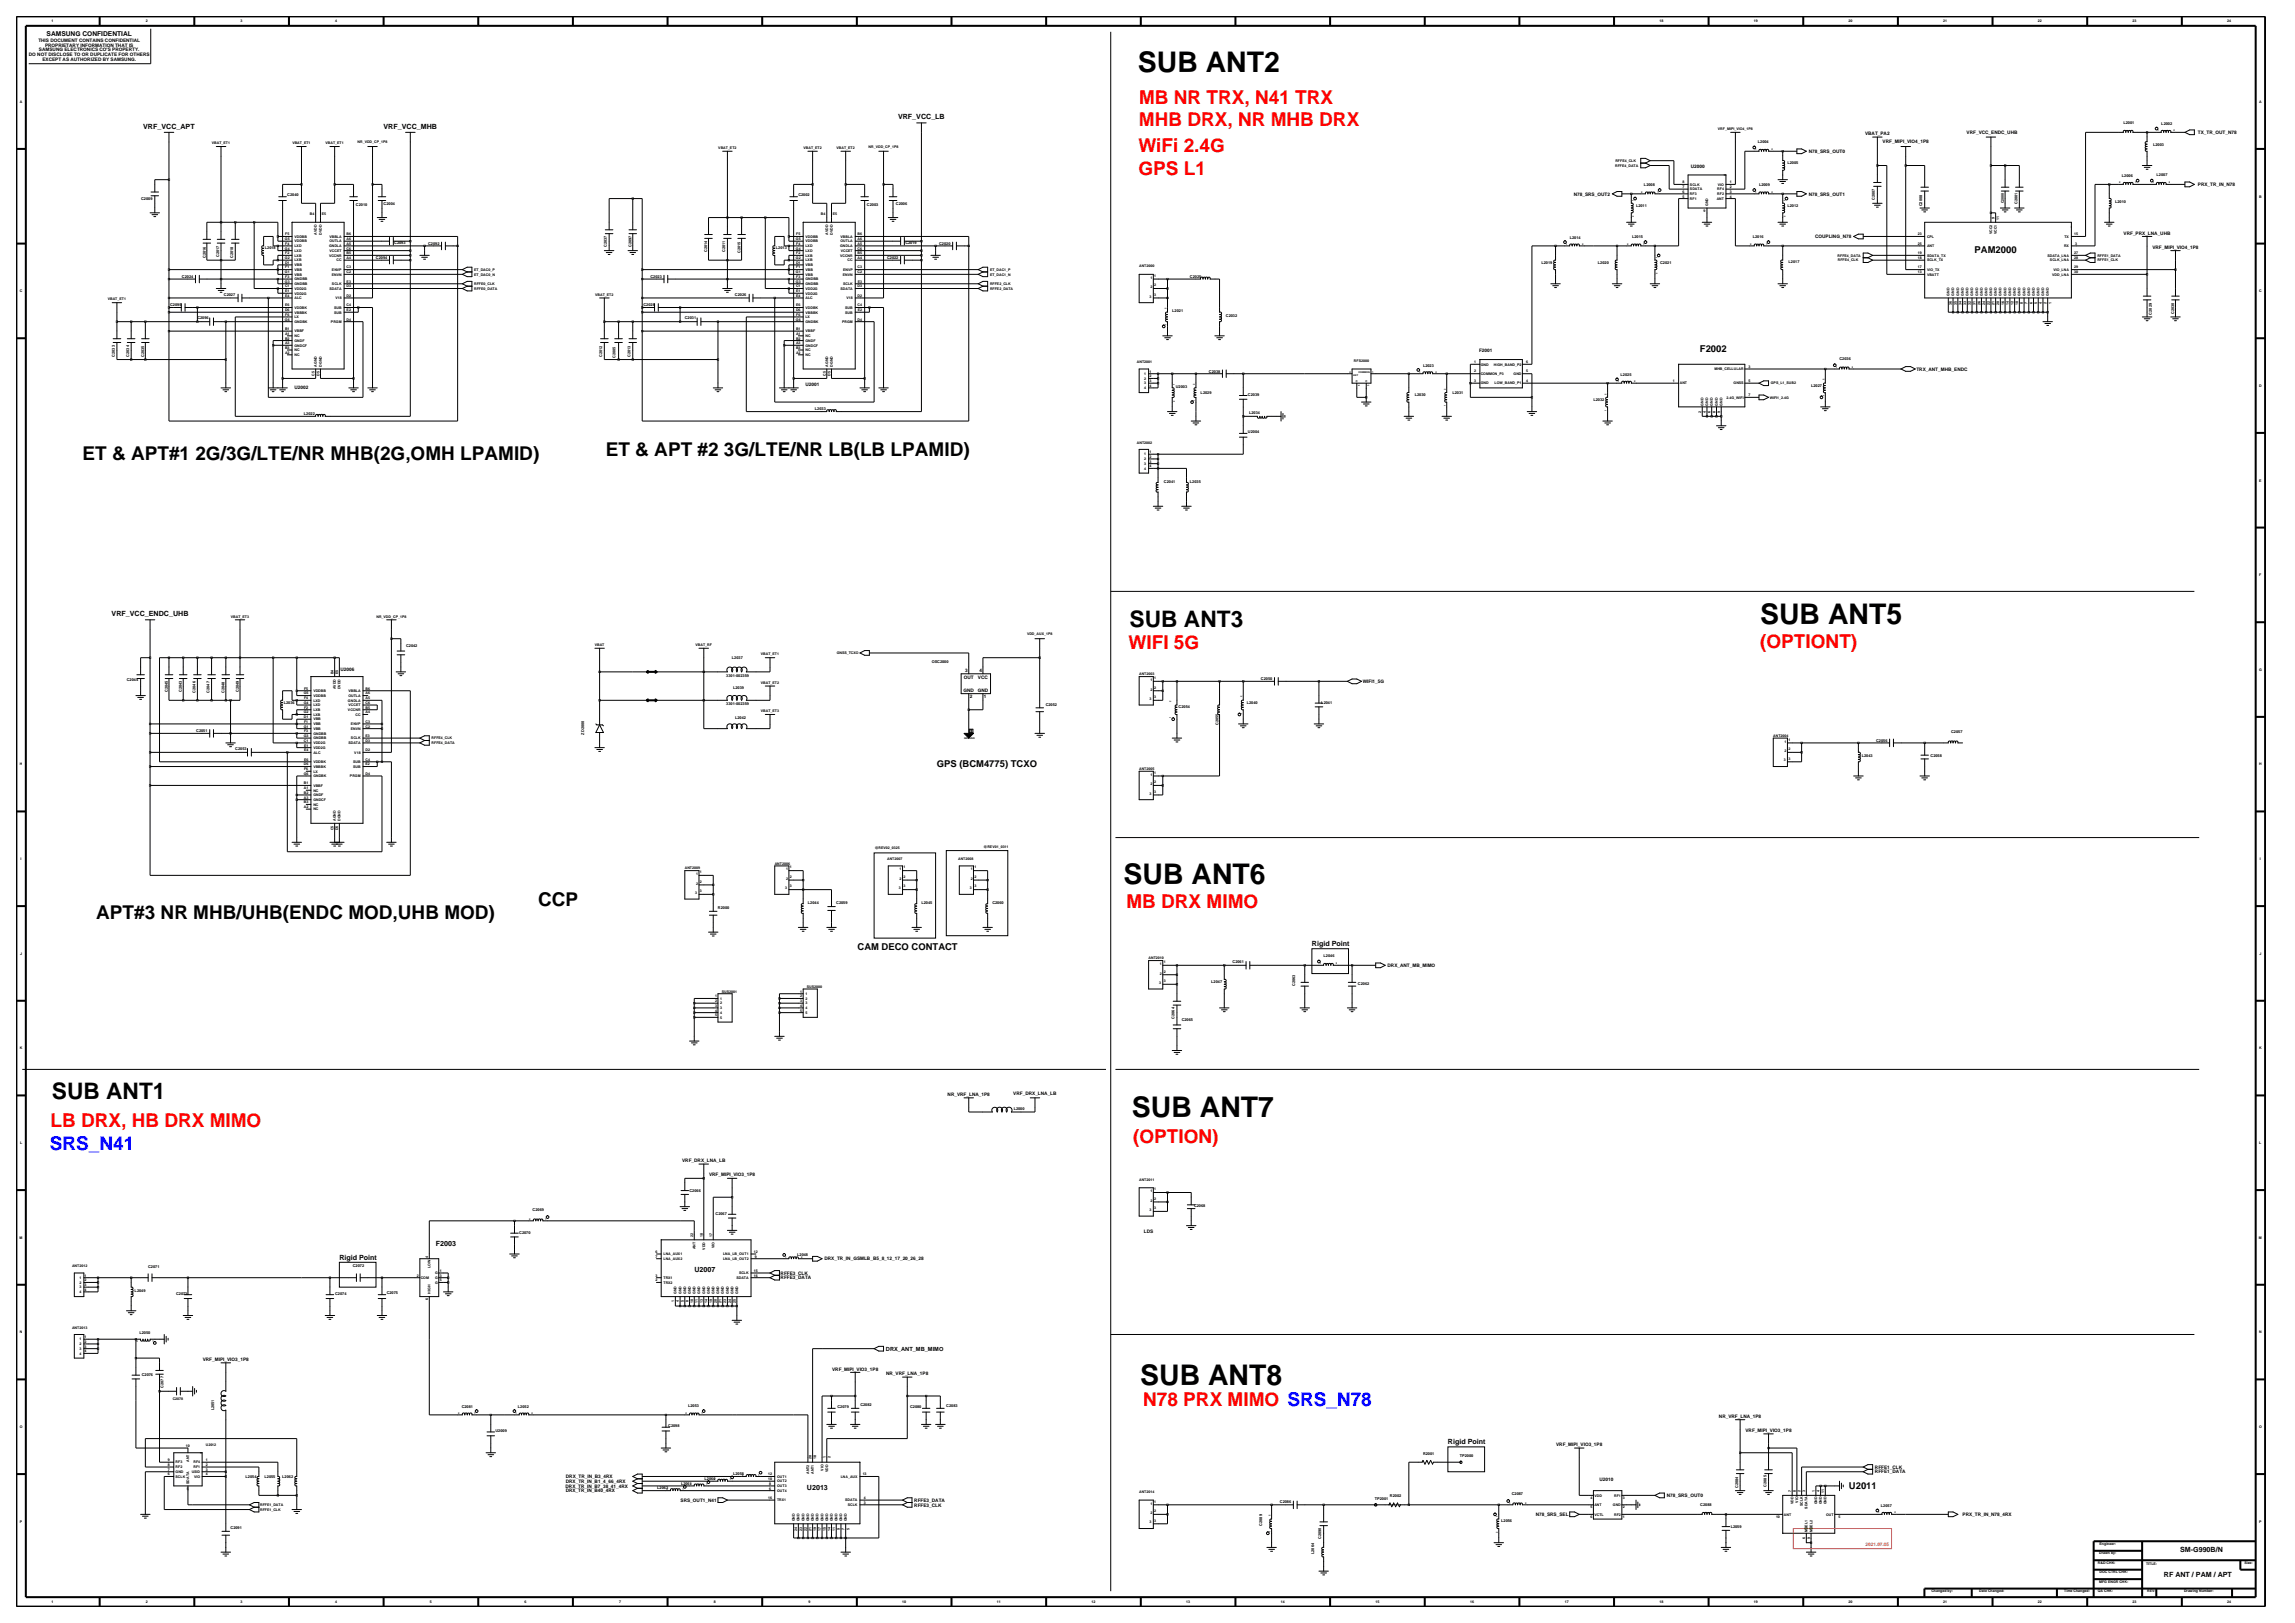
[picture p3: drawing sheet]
<svg xmlns="http://www.w3.org/2000/svg" width="420mm" height="297mm" viewBox="0 0 420 297" stroke-linecap="round" stroke-linejoin="round" font-family="sans-serif">
<defs><g id="words">
<g font-size="5.2">
<text x="208.2" y="13.1">SUB ANT2</text>
<text x="322.1" y="114.2">SUB ANT5</text>
<text x="205.6" y="161.8">SUB ANT6</text>
<text x="207.1" y="204.5">SUB ANT7</text>
<text x="208.7" y="253.4">SUB ANT8</text>
</g>
<g font-size="4.2">
<text x="206.7" y="114.7">SUB ANT3</text>
<text x="9.5" y="201.1">SUB ANT1</text>
</g>
<g font-size="3.5" fill="#f00">
<text x="208.4" y="23.1">MHB DRX, NR MHB DRX</text>
<text x="208.5" y="19">MB NR TRX, N41 TRX</text>
<text x="208.3" y="27.8">WiFi 2.4G</text>
<text x="208.3" y="32">GPS L1</text>
<text x="206.5" y="118.8">WIFI 5G</text>
<text x="322.1" y="118.6">(OPTIONT)</text>
<text x="206.1" y="166.2">MB DRX MIMO</text>
<text x="9.2" y="206.2">LB DRX, HB DRX MIMO</text>
<text x="207.4" y="209.1">(OPTION)</text>
<text x="209.2" y="257.3">N78 PRX MIMO SRS_N78</text>
</g>
<g font-size="3.5">
<text x="110.9" y="83.5">ET &amp; APT #2 3G/LTE/NR LB(LB LPAMID)</text>
<text x="15.1" y="84.1">ET &amp; APT#1 2G/3G/LTE/NR MHB(2G,OMH LPAMID)</text>
<text x="98.5" y="165.8">CCP</text>
<text x="17.6" y="168.1">APT#3 NR MHB/UHB(ENDC MOD,UHB MOD)</text>
</g>
<text font-size="3.5" fill="#00f" x="9.1" y="210.4">SRS_N41</text>
<g font-size="1.7">
<text x="361.4" y="46.3">PAM2000</text>
<text x="311.1" y="64.5">F2002</text>
<text x="171.4" y="140.3">GPS (BCM4775) TCXO</text>
<text x="156.9" y="173.8">CAM DECO CONTACT</text>
<text x="338.4" y="272.5">U2011</text>
</g>
<g font-size="1.3">
<text x="26.2" y="23.6">VRF_VCC_APT</text>
<text x="70.2" y="23.6">VRF_VCC_MHB</text>
<text x="164.3" y="21.9">VRF_VCC_LB</text>
<text x="20.4" y="112.8">VRF_VCC_ENDC_UHB</text>
<text x="240.1" y="173.2">Rigid Point</text>
<text x="62.1" y="230.6">Rigid Point</text>
<text x="79.7" y="228">F2003</text>
<text x="127.1" y="232.8">U2007</text>
<text x="265" y="264.3">Rigid Point</text>
<text x="147.7" y="272.6">U2013</text>
<text x="399" y="284.1">SM-G990B/N</text>
<text x="396" y="288.6">RF ANT / PAM / APT</text>
</g>
<text font-size="1.2" x="8.5" y="6.6">SAMSUNG CONFIDENTIAL</text>
<text font-size="1" x="162.1" y="247.2">DRX_ANT_MB_MIMO</text>
<g font-size=".9">
<text x="5.3" y="10.2">DO NOT DISCLOSE TO OR DUPLICATE FOR OTHERS</text>
<text x="7" y="7.6">THIS DOCUMENT CONTAINS CONFIDENTIAL</text>
<text x="7.1" y="9.4">SAMSUNG ELECTRONICS CO'S PROPERTY.</text>
<text x="7.8" y="11.1">EXCEPT AS AUTHORIZED BY SAMSUNG.</text>
<text x="8.2" y="8.5">PROPRIETARY INFORMATION THAT IS</text>
<text x="331" y="28">N78_SRS_OUT0</text>
<text x="341.3" y="24.7">VBAT_PA2</text>
<text x="344.5" y="26.3">VRF_MIPI_VIO4_1P8</text>
<text x="359.9" y="24.5">VRF_VCC_ENDC_UHB</text>
<text x="402.2" y="24.5">TX_TR_OUT_N78</text>
<text x="288" y="35.8">N78_SRS_OUT2</text>
<text x="309.4" y="30.7">U2000</text>
<text x="331" y="35.8">N78_SRS_OUT1</text>
<text x="402.2" y="34.1">PRX_TR_IN_N78</text>
<text x="332.2" y="43.6">COUPLING_N78</text>
<text x="388.6" y="42.9">VRF_PRX_LNA_UHB</text>
<text x="393.9" y="45.5">VRF_MIPI_VIO4_1P8</text>
<text x="270.7" y="64.4">F2001</text>
<text x="53.9" y="71.2">U2002</text>
<text x="147.4" y="70.6">U2001</text>
<text x="350.7" y="67.8">TRX_ANT_MHB_ENDC</text>
<text x="62.3" y="122.7">U2006</text>
<text x="176.4" y="124.3">OUT</text>
<text x="176.6" y="122.9">3</text>
<text x="179" y="124.3">VCC</text>
<text x="179.2" y="122.9">4</text>
<text x="249.4" y="125">WIFI1_5G</text>
<text x="176.3" y="126.6">GND</text>
<text x="177.5" y="127.7">2</text>
<text x="178.9" y="126.6">GND</text>
<text x="180.1" y="127.7">1</text>
<text x="253.9" y="176.9">DRX_ANT_MB_MIMO</text>
<text x="173.4" y="200.5">NR_VRF_LNA_1P8</text>
<text x="185.4" y="200.3">VRF_DRX_LNA_LB</text>
<text x="124.8" y="212.7">VRF_DRX_LNA_LB</text>
<text x="129.8" y="215.3">VRF_MIPI_VIO3_1P8</text>
<text x="209.3" y="225.6">LDS</text>
<text x="142.9" y="233.2">RFFE3_CLK</text>
<text x="150.9" y="230.6">DRX_TR_IN_GSMLB_B5_8_12_17_20_26_28</text>
<text x="142.9" y="234.1">RFFE3_DATA</text>
<text x="37.1" y="249.1">VRF_MIPI_VIO3_1P8</text>
<text x="152.3" y="250.8">VRF_MIPI_VIO3_1P8</text>
<text x="162.2" y="251.6">NR_VRF_LNA_1P8</text>
<text x="314.6" y="259.4">NR_VRF_LNA_1P8</text>
<text x="319.4" y="262">VRF_MIPI_VIO3_1P8</text>
<text x="284.8" y="264.6">VRF_MIPI_VIO3_1P8</text>
<text x="343.1" y="268.8">RFFE1_CLK</text>
<text x="343.1" y="269.6">RFFE1_DATA</text>
<text x="103.5" y="272.2">DRX_TR_IN_B7_38_41_4RX</text>
<text x="103.5" y="273.1">DRX_TR_IN_B40_4RX</text>
<text x="103.5" y="271.3">DRX_TR_IN_B1_4_66_4RX</text>
<text x="103.6" y="270.5">DRX_TR_IN_B3_4RX</text>
<text x="124.6" y="274.8">SRS_OUT1_N41</text>
<text x="167.3" y="275.7">RFFE3_CLK</text>
<text x="167.3" y="274.8">RFFE3_DATA</text>
<text x="292.7" y="271">U2010</text>
<text x="305" y="273.9">N78_SRS_OUT0</text>
<text x="281.1" y="277.4">N78_SRS_SEL</text>
<text x="359.2" y="277.4">PRX_TR_IN_N78_4RX</text>
</g>
<text font-size=".9" fill="#a78423" x="341.4" y="282.8">2021.07.05</text>
<g font-size=".7">
<text x="9.4" y="4.1">1</text>
<text x="26.7" y="4.1">2</text>
<text x="44" y="4.1">3</text>
<text x="61.4" y="4.1">4</text>
<text x="303.7" y="4.1">18</text>
<text x="321" y="4.1">19</text>
<text x="338.3" y="4.1">20</text>
<text x="355.6" y="4.1">21</text>
<text x="372.9" y="4.1">22</text>
<text x="390.3" y="4.1">23</text>
<text x="407.6" y="4.1">24</text>
<text x="3.6" y="18.8">A</text>
<text x="314.4" y="23.8">VRF_MIPI_VIO4_1P8</text>
<text x="388.6" y="22.8">L2001</text>
<text x="395.5" y="22.9">L2002</text>
<text x="413.4" y="18.8">A</text>
<text x="38.8" y="26.4">VBAT_ET1</text>
<text x="53.5" y="26.4">VBAT_ET1</text>
<text x="59.6" y="26.4">VBAT_ET1</text>
<text x="65.4" y="26.2">NR_VDD_CP_1P8</text>
<text x="131.5" y="27.3">VBAT_ET2</text>
<text x="147" y="27.3">VBAT_ET2</text>
<text x="153.1" y="27.3">VBAT_ET2</text>
<text x="159" y="27">NR_VDD_CP_1P8</text>
<text x="295.6" y="29.6">RFFE4_CLK</text>
<text x="321.7" y="26.2">L2004</text>
<text x="394" y="26.7">L2003</text>
<text x="52.6" y="35.9">C2040</text>
<text x="146.1" y="35.9">C2002</text>
<text x="295.6" y="30.5">RFFE4_DATA</text>
<text x="300.9" y="34">L2008</text>
<text x="307.9" y="35.3">6</text>
<text x="307.9" y="34.4">7</text>
<text x="307.9" y="33.5">8</text>
<text x="309.3" y="35.7">RF3</text>
<text x="309.3" y="34.8">SDATA</text>
<text x="309.3" y="34">SCLK</text>
<text x="314.3" y="34.8">RF4</text>
<text x="314.3" y="35.7">RF2</text>
<text x="314.4" y="34">VIO</text>
<text x="316.5" y="33.5">1</text>
<text x="316.5" y="34.4">2</text>
<text x="316.5" y="35.3">3</text>
<text x="321.9" y="34">L2009</text>
<text x="327.1" y="30.1">L2005</text>
<text x="388.3" y="32.4">L2006</text>
<text x="394.7" y="32.2">L2007</text>
<text x="25.8" y="36.6">C2009</text>
<text x="56.7" y="39.4">B4</text>
<text x="58.9" y="39.4">E5</text>
<text x="65.1" y="37.6">C2010</text>
<text x="70.2" y="37.5">C2004</text>
<text x="150.2" y="39.4">B4</text>
<text x="152.4" y="39.4">E5</text>
<text x="158.7" y="37.6">C2003</text>
<text x="164" y="37.5">C2006</text>
<text x="299.4" y="37.9">L2011</text>
<text x="307.9" y="36.1">5</text>
<text x="309.3" y="36.6">RF1</text>
<text x="311.8" y="38.7">9</text>
<text x="312.6" y="37.7" transform="rotate(-90 312.6 37.7)">GND</text>
<text x="314.2" y="36.6">ANT</text>
<text x="316.5" y="36.1">4</text>
<text x="327.1" y="37.9">L2012</text>
<text x="343.1" y="36.6" transform="rotate(-90 343.1 36.6)">C2007</text>
<text x="351.8" y="37.8" transform="rotate(-90 351.8 37.8)">C2008</text>
<text x="365" y="40" transform="rotate(-90 365 40)">9</text>
<text x="365.9" y="40.2" transform="rotate(-90 365.9 40.2)">11</text>
<text x="366.7" y="37.2" transform="rotate(-90 366.7 37.2)">C2000</text>
<text x="369.2" y="37.3" transform="rotate(-90 369.2 37.3)">C2001</text>
<text x="387.1" y="37.2">L2010</text>
<text x="413.4" y="36.1">B</text>
<text x="37.6" y="47.2" transform="rotate(-90 37.6 47.2)">C2016</text>
<text x="40.1" y="47.1" transform="rotate(-90 40.1 47.1)">C2017</text>
<text x="42.7" y="47.2" transform="rotate(-90 42.7 47.2)">C2018</text>
<text x="48.5" y="45.6">L2018</text>
<text x="52.1" y="47.4">G2</text>
<text x="52.1" y="45.7">G4</text>
<text x="52.1" y="43.9">G5</text>
<text x="52.2" y="46.5">F2</text>
<text x="52.2" y="44.8">F4</text>
<text x="52.2" y="43.1">F5</text>
<text x="53.9" y="47.8">LXB</text>
<text x="53.9" y="46.1">LXD</text>
<text x="53.9" y="44.4">VDDBB</text>
<text x="53.9" y="47">LXB</text>
<text x="53.9" y="45.2">LXD</text>
<text x="53.9" y="43.5">VDDBB</text>
<text x="58" y="42.9" transform="rotate(-90 58 42.9)">AVDD</text>
<text x="58.9" y="42.9" transform="rotate(-90 58.9 42.9)">DVDD</text>
<text x="60.2" y="45.2">GNDLA</text>
<text x="60.2" y="47">VCCNR</text>
<text x="60.3" y="44.4">OUTLA</text>
<text x="60.3" y="43.5">VBBLA</text>
<text x="60.3" y="46.1">VCCET</text>
<text x="61.6" y="47.8">CC</text>
<text x="63.4" y="45.7">C6</text>
<text x="63.4" y="44.8">A5</text>
<text x="63.4" y="43.9">A6</text>
<text x="63.4" y="46.5">B5</text>
<text x="63.4" y="43.1">B6</text>
<text x="63.4" y="47.4">A4</text>
<text x="68.8" y="47.4">C2094</text>
<text x="72.1" y="44.6">C2093</text>
<text x="78.4" y="44.8">C2092</text>
<text x="111" y="45.2" transform="rotate(-90 111 45.2)">C2037</text>
<text x="115.6" y="45.2" transform="rotate(-90 115.6 45.2)">C2097</text>
<text x="129.4" y="46.1" transform="rotate(-90 129.4 46.1)">C2014</text>
<text x="132.7" y="46.1" transform="rotate(-90 132.7 46.1)">C2011</text>
<text x="135.5" y="46.3" transform="rotate(-90 135.5 46.3)">C2015</text>
<text x="142" y="45.6">L2013</text>
<text x="145.7" y="47.4">G2</text>
<text x="145.7" y="45.7">G4</text>
<text x="145.7" y="43.9">G5</text>
<text x="145.7" y="46.5">F2</text>
<text x="145.7" y="44.8">F4</text>
<text x="145.7" y="43.1">F5</text>
<text x="147.4" y="47.8">LXB</text>
<text x="147.4" y="46.1">LXD</text>
<text x="147.4" y="44.4">VDDBB</text>
<text x="147.4" y="47">LXB</text>
<text x="147.4" y="45.2">LXD</text>
<text x="147.4" y="43.5">VDDBB</text>
<text x="151.5" y="42.9" transform="rotate(-90 151.5 42.9)">AVDD</text>
<text x="152.4" y="42.9" transform="rotate(-90 152.4 42.9)">DVDD</text>
<text x="153.7" y="47">VCCNR</text>
<text x="153.7" y="45.2">GNDLA</text>
<text x="153.8" y="44.4">OUTLA</text>
<text x="153.8" y="43.5">VBBLA</text>
<text x="153.9" y="46.1">VCCET</text>
<text x="155.1" y="47.8">CC</text>
<text x="157" y="45.7">C6</text>
<text x="157" y="43.9">A6</text>
<text x="157" y="46.5">B5</text>
<text x="157" y="43.1">B6</text>
<text x="157" y="47.4">A4</text>
<text x="157" y="44.8">A5</text>
<text x="162.3" y="47.4">C2022</text>
<text x="165.7" y="44.6">C2019</text>
<text x="171.9" y="44.8">C2020</text>
<text x="287.3" y="43.7">L2014</text>
<text x="298.7" y="43.5">L2015</text>
<text x="320.8" y="43.5">L2016</text>
<text x="336.3" y="47">RFFE4_DATA</text>
<text x="336.3" y="47.8">RFFE4_CLK</text>
<text x="351" y="46.5">19</text>
<text x="351" y="43.1">23</text>
<text x="351" y="44.8">25</text>
<text x="351" y="47.4">18</text>
<text x="352.7" y="47">SDATA_TX</text>
<text x="352.7" y="43.5">CPL</text>
<text x="352.7" y="45.2">ANT</text>
<text x="352.7" y="47.8">SCLK_TX</text>
<text x="364.6" y="42.8" transform="rotate(-90 364.6 42.8)">VCC2</text>
<text x="365.4" y="42.8" transform="rotate(-90 365.4 42.8)">VCC1</text>
<text x="374.7" y="47">SDATA_LNA</text>
<text x="375.2" y="47.8">SCLK_LNA</text>
<text x="377.7" y="45.2">RX</text>
<text x="377.8" y="43.5">TX</text>
<text x="379.6" y="46.5">27</text>
<text x="379.6" y="47.4">28</text>
<text x="379.6" y="43.1">15</text>
<text x="379.8" y="44.8">3</text>
<text x="383.8" y="47.8">RFFE1_CLK</text>
<text x="383.8" y="47">RFFE1_DATA</text>
<text x="3.6" y="53.5">C</text>
<text x="33.3" y="50.9">C2024</text>
<text x="52.1" y="50">G1</text>
<text x="52.1" y="51.7">G3</text>
<text x="52.2" y="52.6">C1</text>
<text x="52.2" y="48.3">D1</text>
<text x="52.2" y="53.5">E1</text>
<text x="52.2" y="49.1">F1</text>
<text x="52.2" y="50.9">F3</text>
<text x="53.9" y="50.4">VBB</text>
<text x="53.9" y="52.2">GNDBB</text>
<text x="53.9" y="49.6">VBB</text>
<text x="53.9" y="51.3">GNDBB</text>
<text x="53.9" y="53.9">VDD2G</text>
<text x="53.9" y="53">VDD2G</text>
<text x="53.9" y="48.7">VBB</text>
<text x="60.3" y="53">SDATA</text>
<text x="60.7" y="50.4">ENVN</text>
<text x="60.8" y="49.6">ENVP</text>
<text x="60.8" y="52.2">SCLK</text>
<text x="63.4" y="52.6">D3</text>
<text x="63.4" y="50">C2</text>
<text x="63.4" y="49.1">C3</text>
<text x="63.4" y="51.7">E3</text>
<text x="86.8" y="49.6">ET_DAC0_P</text>
<text x="86.8" y="50.4">ET_DAC0_N</text>
<text x="86.8" y="53">RFFE0_DATA</text>
<text x="86.8" y="52.2">RFFE0_CLK</text>
<text x="119" y="50.9">C2023</text>
<text x="145.7" y="51.7">G3</text>
<text x="145.7" y="50">G1</text>
<text x="145.7" y="48.3">D1</text>
<text x="145.7" y="52.6">C1</text>
<text x="145.7" y="53.5">E1</text>
<text x="145.7" y="49.1">F1</text>
<text x="145.7" y="50.9">F3</text>
<text x="147.4" y="52.2">GNDBB</text>
<text x="147.4" y="49.6">VBB</text>
<text x="147.4" y="51.3">GNDBB</text>
<text x="147.4" y="50.4">VBB</text>
<text x="147.4" y="53.9">VDD2G</text>
<text x="147.4" y="48.7">VBB</text>
<text x="147.4" y="53">VDD2G</text>
<text x="153.8" y="53">SDATA</text>
<text x="154.3" y="50.4">ENVN</text>
<text x="154.3" y="49.6">ENVP</text>
<text x="154.3" y="52.2">SCLK</text>
<text x="157" y="50">C2</text>
<text x="157" y="49.1">C3</text>
<text x="157" y="52.6">D3</text>
<text x="157" y="51.7">E3</text>
<text x="181.2" y="53">RFFE2_DATA</text>
<text x="181.2" y="52.2">RFFE2_CLK</text>
<text x="181.2" y="49.6">ET_DAC1_P</text>
<text x="181.2" y="50.4">ET_DAC1_N</text>
<text x="208.5" y="48.9">ANT2000</text>
<text x="210.5" y="51">1</text>
<text x="210.5" y="52.8">2</text>
<text x="211.2" y="50.7">1</text>
<text x="211.2" y="52.4">2</text>
<text x="217.8" y="50.9">C2025</text>
<text x="282.1" y="48.2">L2019</text>
<text x="292.4" y="48.3">L2020</text>
<text x="303.8" y="48.3">C2021</text>
<text x="327.3" y="48.1">L2017</text>
<text x="351" y="50">13</text>
<text x="351" y="49.1">17</text>
<text x="352.7" y="50.4">VBATT</text>
<text x="352.7" y="49.6">VIO_TX</text>
<text x="375.6" y="50.4">VDD_LNA</text>
<text x="375.8" y="49.6">VIO_LNA</text>
<text x="379.6" y="49.1">29</text>
<text x="379.6" y="50">30</text>
<text x="413.4" y="53.5">C</text>
<text x="19.7" y="55">VBAT_ET1</text>
<text x="31.2" y="56">C2095</text>
<text x="36.1" y="58.4">C2096</text>
<text x="41" y="54.2">C2027</text>
<text x="52.1" y="58.7">G6</text>
<text x="52.2" y="56.9">D6</text>
<text x="52.2" y="56.1">E6</text>
<text x="52.2" y="54.3">E4</text>
<text x="52.2" y="57.8">F6</text>
<text x="53.9" y="59.1">GNDBK</text>
<text x="53.9" y="56.5">VDDBK</text>
<text x="53.9" y="58.2">LX</text>
<text x="53.9" y="57.4">VBBBK</text>
<text x="53.9" y="54.8">ALC</text>
<text x="60.6" y="59.1">PRGM</text>
<text x="61.2" y="57.4">SUB</text>
<text x="61.2" y="56.5">SUB</text>
<text x="61.4" y="54.8">V18</text>
<text x="63.4" y="58.7">D4</text>
<text x="63.4" y="56.1">C4</text>
<text x="63.4" y="54.3">D2</text>
<text x="63.4" y="56.9">E2</text>
<text x="108.9" y="54.1">VBAT_ET2</text>
<text x="117.8" y="56">C2028</text>
<text x="125.3" y="58.4">C2031</text>
<text x="134.5" y="54.2">C2026</text>
<text x="145.7" y="58.7">G6</text>
<text x="145.7" y="56.9">D6</text>
<text x="145.7" y="56.1">E6</text>
<text x="145.7" y="54.3">E4</text>
<text x="145.7" y="57.8">F6</text>
<text x="147.4" y="59.1">GNDBK</text>
<text x="147.4" y="56.5">VDDBK</text>
<text x="147.4" y="58.2">LX</text>
<text x="147.4" y="57.4">VBBBK</text>
<text x="147.4" y="54.8">ALC</text>
<text x="154.1" y="59.1">PRGM</text>
<text x="154.7" y="57.4">SUB</text>
<text x="154.7" y="56.5">SUB</text>
<text x="154.9" y="54.8">V18</text>
<text x="157" y="58.7">D4</text>
<text x="157" y="56.1">C4</text>
<text x="157" y="54.3">D2</text>
<text x="157" y="56.9">E2</text>
<text x="210.4" y="54.5">3</text>
<text x="211.2" y="54.1">3</text>
<text x="214.5" y="57.1">L2021</text>
<text x="224.4" y="58">C2032</text>
<text x="356.8" y="54.1" transform="rotate(-90 356.8 54.1)">GND</text>
<text x="357.2" y="55.7" transform="rotate(-90 357.2 55.7)">36</text>
<text x="357.7" y="54.1" transform="rotate(-90 357.7 54.1)">GND</text>
<text x="358.1" y="55.7" transform="rotate(-90 358.1 55.7)">35</text>
<text x="358.5" y="54.1" transform="rotate(-90 358.5 54.1)">GND</text>
<text x="359" y="55.7" transform="rotate(-90 359 55.7)">34</text>
<text x="359.4" y="54.1" transform="rotate(-90 359.4 54.1)">GND</text>
<text x="359.8" y="55.7" transform="rotate(-90 359.8 55.7)">33</text>
<text x="360.3" y="54.1" transform="rotate(-90 360.3 54.1)">GND</text>
<text x="360.7" y="55.7" transform="rotate(-90 360.7 55.7)">32</text>
<text x="361.1" y="54.1" transform="rotate(-90 361.1 54.1)">GND</text>
<text x="361.5" y="55.7" transform="rotate(-90 361.5 55.7)">31</text>
<text x="362" y="54.1" transform="rotate(-90 362 54.1)">GND</text>
<text x="362.4" y="55.7" transform="rotate(-90 362.4 55.7)">26</text>
<text x="362.9" y="54.1" transform="rotate(-90 362.9 54.1)">GND</text>
<text x="363.3" y="55.7" transform="rotate(-90 363.3 55.7)">24</text>
<text x="363.7" y="54.1" transform="rotate(-90 363.7 54.1)">GND</text>
<text x="364.2" y="55.7" transform="rotate(-90 364.2 55.7)">22</text>
<text x="364.6" y="54.1" transform="rotate(-90 364.6 54.1)">GND</text>
<text x="365" y="55.7" transform="rotate(-90 365 55.7)">21</text>
<text x="365.4" y="54.1" transform="rotate(-90 365.4 54.1)">GND</text>
<text x="365.9" y="55.7" transform="rotate(-90 365.9 55.7)">20</text>
<text x="366.3" y="54.1" transform="rotate(-90 366.3 54.1)">GND</text>
<text x="366.8" y="55.7" transform="rotate(-90 366.8 55.7)">16</text>
<text x="367.2" y="54.1" transform="rotate(-90 367.2 54.1)">GND</text>
<text x="367.6" y="55.7" transform="rotate(-90 367.6 55.7)">14</text>
<text x="368.1" y="54.1" transform="rotate(-90 368.1 54.1)">GND</text>
<text x="368.5" y="55.7" transform="rotate(-90 368.5 55.7)">12</text>
<text x="368.9" y="54.1" transform="rotate(-90 368.9 54.1)">GND</text>
<text x="369.3" y="55.7" transform="rotate(-90 369.3 55.7)">10</text>
<text x="369.8" y="54.1" transform="rotate(-90 369.8 54.1)">GND</text>
<text x="370.2" y="55.6" transform="rotate(-90 370.2 55.6)">8</text>
<text x="370.7" y="54.1" transform="rotate(-90 370.7 54.1)">GND</text>
<text x="371.1" y="55.6" transform="rotate(-90 371.1 55.6)">7</text>
<text x="371.5" y="54.1" transform="rotate(-90 371.5 54.1)">GND</text>
<text x="372" y="55.6" transform="rotate(-90 372 55.6)">6</text>
<text x="372.4" y="54.1" transform="rotate(-90 372.4 54.1)">GND</text>
<text x="372.8" y="55.6" transform="rotate(-90 372.8 55.6)">5</text>
<text x="373.2" y="54.1" transform="rotate(-90 373.2 54.1)">GND</text>
<text x="373.7" y="55.6" transform="rotate(-90 373.7 55.6)">4</text>
<text x="374.1" y="54.1" transform="rotate(-90 374.1 54.1)">GND</text>
<text x="374.5" y="55.6" transform="rotate(-90 374.5 55.6)">2</text>
<text x="375" y="54.1" transform="rotate(-90 375 54.1)">GND</text>
<text x="375.4" y="55.6" transform="rotate(-90 375.4 55.6)">1</text>
<text x="393.8" y="57.6" transform="rotate(-90 393.8 57.6)">C2029</text>
<text x="397.9" y="57.5" transform="rotate(-90 397.9 57.5)">C2030</text>
<text x="21" y="65.3" transform="rotate(-90 21 65.3)">C2033</text>
<text x="23.6" y="65.3" transform="rotate(-90 23.6 65.3)">C2034</text>
<text x="26.4" y="65.4" transform="rotate(-90 26.4 65.4)">C2035</text>
<text x="52.2" y="60.4">B1</text>
<text x="52.2" y="62.1">B2</text>
<text x="52.2" y="63.9">B3</text>
<text x="52.2" y="61.3">A1</text>
<text x="52.2" y="64.7">A2</text>
<text x="52.2" y="63">A3</text>
<text x="53.9" y="60.8">VBBF</text>
<text x="53.9" y="62.6">GNDF</text>
<text x="53.9" y="64.3">NC</text>
<text x="53.9" y="61.7">NC</text>
<text x="53.9" y="65.2">NC</text>
<text x="53.9" y="63.4">GNDCF</text>
<text x="110.2" y="65.4" transform="rotate(-90 110.2 65.4)">C2012</text>
<text x="112.6" y="65.5" transform="rotate(-90 112.6 65.5)">C2005</text>
<text x="115.4" y="65.4" transform="rotate(-90 115.4 65.4)">C2013</text>
<text x="145.7" y="60.4">B1</text>
<text x="145.7" y="62.1">B2</text>
<text x="145.7" y="63.9">B3</text>
<text x="145.7" y="61.3">A1</text>
<text x="145.7" y="64.7">A2</text>
<text x="145.7" y="63">A3</text>
<text x="147.4" y="60.8">VBBF</text>
<text x="147.4" y="62.6">GNDF</text>
<text x="147.4" y="64.3">NC</text>
<text x="147.4" y="61.7">NC</text>
<text x="147.4" y="65.2">NC</text>
<text x="147.4" y="63.4">GNDCF</text>
<text x="336.6" y="65.8">C2036</text>
<text x="57.6" y="68.8" transform="rotate(-90 57.6 68.8)">C5</text>
<text x="58" y="67.1" transform="rotate(-90 58 67.1)">AGND</text>
<text x="58.4" y="68.8" transform="rotate(-90 58.4 68.8)">D5</text>
<text x="58.9" y="67.1" transform="rotate(-90 58.9 67.1)">DGND</text>
<text x="151.1" y="68.8" transform="rotate(-90 151.1 68.8)">C5</text>
<text x="151.5" y="67.1" transform="rotate(-90 151.5 67.1)">AGND</text>
<text x="152" y="68.8" transform="rotate(-90 152 68.8)">D5</text>
<text x="152.4" y="67.1" transform="rotate(-90 152.4 67.1)">DGND</text>
<text x="208.1" y="66.4">ANT2001</text>
<text x="209.4" y="68.6">1</text>
<text x="209.4" y="69.5">2</text>
<text x="209.4" y="70.3">3</text>
<text x="209.4" y="71.2">4</text>
<text x="210.4" y="68.2">1</text>
<text x="210.4" y="69.1">2</text>
<text x="210.4" y="69.9">3</text>
<text x="210.4" y="70.8">4</text>
<text x="215.2" y="71">U2003</text>
<text x="221.2" y="68.2">C2038</text>
<text x="247.8" y="66.3">RFS2000</text>
<text x="260.4" y="67.1">L2023</text>
<text x="269.8" y="69.8">3</text>
<text x="269.8" y="66.4">1</text>
<text x="269.8" y="68.1">2</text>
<text x="271" y="68.6">COMMON_P3</text>
<text x="271" y="70.3">GND</text>
<text x="271" y="66.9">GND</text>
<text x="273.4" y="66.9">HIGH_BAND_P2</text>
<text x="273.5" y="70.3">LOW_BAND_P1</text>
<text x="277" y="68.6">GND</text>
<text x="279.3" y="69.8">4</text>
<text x="279.3" y="68.1">5</text>
<text x="279.3" y="66.4">6</text>
<text x="296.6" y="68.8">L2025</text>
<text x="306.2" y="69.9">1</text>
<text x="307.4" y="70.3">ANT</text>
<text x="313.7" y="67.8">MHB_CELLULAR</text>
<text x="317.3" y="70.3">GNSS</text>
<text x="320" y="67.3">3</text>
<text x="320" y="69.9">5</text>
<text x="324.1" y="70.3">GPS_L1_SUB2</text>
<text x="331.4" y="70.8">L2027</text>
<text x="413.4" y="70.8">D</text>
<text x="55.6" y="76">L2022</text>
<text x="149.1" y="75.1">L2033</text>
<text x="219.7" y="72.1">L2029</text>
<text x="228.4" y="72.5">C2039</text>
<text x="228.6" y="75.8">L2034</text>
<text x="258.9" y="72.5">L2030</text>
<text x="265.8" y="72.1">L2031</text>
<text x="291.6" y="73.4">L2032</text>
<text x="311.3" y="75.5" transform="rotate(-90 311.3 75.5)">2</text>
<text x="311.8" y="74.2" transform="rotate(-90 311.8 74.2)">GND</text>
<text x="312.2" y="75.5" transform="rotate(-90 312.2 75.5)">4</text>
<text x="312.6" y="74.2" transform="rotate(-90 312.6 74.2)">GND</text>
<text x="313.1" y="75.5" transform="rotate(-90 313.1 75.5)">6</text>
<text x="313.5" y="74.2" transform="rotate(-90 313.5 74.2)">GND</text>
<text x="313.9" y="75.5" transform="rotate(-90 313.9 75.5)">8</text>
<text x="314.4" y="74.2" transform="rotate(-90 314.4 74.2)">GND</text>
<text x="314.8" y="75.5" transform="rotate(-90 314.8 75.5)">9</text>
<text x="315.2" y="74.2" transform="rotate(-90 315.2 74.2)">GND</text>
<text x="315.9" y="72.9">2.4G_WIFI</text>
<text x="320" y="72.5">7</text>
<text x="323.9" y="72.9">WIFI1_2.4G</text>
<text x="208.1" y="81.2">ANT2002</text>
<text x="209.4" y="83.3">1</text>
<text x="210.4" y="82.9">1</text>
<text x="210.4" y="83.8">2</text>
<text x="228.4" y="79.2">U2004</text>
<text x="209.4" y="84.2">2</text>
<text x="209.4" y="85.1">3</text>
<text x="209.4" y="85.9">4</text>
<text x="210.4" y="84.7">3</text>
<text x="210.4" y="85.5">4</text>
<text x="213" y="88.3">C2041</text>
<text x="217.8" y="88.3">L2035</text>
<text x="413.4" y="88.1">E</text>
<text x="413.5" y="105.4">F</text>
<text x="42.3" y="113">VBAT_ET3</text>
<text x="68.9" y="113">NR_VDD_CP_1P8</text>
<text x="74.3" y="118.5">C2042</text>
<text x="108.8" y="118.2">VBAT</text>
<text x="127.3" y="118.2">VBAT_RF</text>
<text x="139.2" y="119.9">VBAT_ET1</text>
<text x="153.1" y="119.7">GNSS_TCXO</text>
<text x="187.9" y="116.2">VDD_AUX_1P8</text>
<text x="23.2" y="124.5">C2044</text>
<text x="61" y="123.4" transform="rotate(-90 61 123.4)">B4</text>
<text x="61.9" y="123.3" transform="rotate(-90 61.9 123.3)">E5</text>
<text x="132.9" y="123.8">3301-002359</text>
<text x="133.9" y="120.6">L2037</text>
<text x="139.2" y="125.1">VBAT_ET2</text>
<text x="170.5" y="121.3">OSC2000</text>
<text x="208.5" y="123.6">ANT2003</text>
<text x="210.5" y="124.6">1</text>
<text x="211.2" y="124.3">1</text>
<text x="230.8" y="124.5">C2050</text>
<text x="413.4" y="122.8">G</text>
<text x="30.7" y="126.6" transform="rotate(-90 30.7 126.6)">C2045</text>
<text x="33.3" y="126.6" transform="rotate(-90 33.3 126.6)">C2043</text>
<text x="35.8" y="126.8" transform="rotate(-90 35.8 126.8)">C2046</text>
<text x="38.4" y="126.8" transform="rotate(-90 38.4 126.8)">C2047</text>
<text x="41.1" y="126.8" transform="rotate(-90 41.1 126.8)">C2048</text>
<text x="43.7" y="126.6" transform="rotate(-90 43.7 126.6)">C2049</text>
<text x="51.9" y="128.8">L2036</text>
<text x="55.6" y="130.5">G2</text>
<text x="55.6" y="128.8">G4</text>
<text x="55.6" y="127.1">G5</text>
<text x="55.6" y="131.4">D1</text>
<text x="55.7" y="129.7">F2</text>
<text x="55.7" y="127.9">F4</text>
<text x="55.7" y="126.2">F5</text>
<text x="57.3" y="131">LXB</text>
<text x="57.3" y="129.2">LXD</text>
<text x="57.3" y="127.5">VDDBB</text>
<text x="57.3" y="130.1">LXB</text>
<text x="57.3" y="128.4">LXD</text>
<text x="57.3" y="126.6">VDDBB</text>
<text x="57.3" y="131.8">VBB</text>
<text x="61.5" y="126.1" transform="rotate(-90 61.5 126.1)">AVDD</text>
<text x="62.3" y="126.1" transform="rotate(-90 62.3 126.1)">DVDD</text>
<text x="63.7" y="130.1">VCCNR</text>
<text x="63.7" y="128.4">GNDLA</text>
<text x="63.8" y="127.5">OUTLA</text>
<text x="63.8" y="126.6">VBBLA</text>
<text x="63.8" y="129.2">VCCET</text>
<text x="65.1" y="131">CC</text>
<text x="66.9" y="128.8">C6</text>
<text x="66.9" y="127.1">A6</text>
<text x="66.9" y="129.7">B5</text>
<text x="66.9" y="126.2">B6</text>
<text x="66.9" y="130.5">A4</text>
<text x="66.9" y="127.9">A5</text>
<text x="132.9" y="129.1">3301-002359</text>
<text x="134.2" y="126">L2039</text>
<text x="134.5" y="131.5">L2042</text>
<text x="139.2" y="130.3">VBAT_ET3</text>
<text x="191.4" y="129.2">C2052</text>
<text x="210.4" y="128.1">3</text>
<text x="210.5" y="126.4">2</text>
<text x="211.2" y="126">2</text>
<text x="211.2" y="127.8">3</text>
<text x="215.7" y="129.5">C2054</text>
<text x="228.2" y="128.8">L2040</text>
<text x="241.8" y="128.8">L2041</text>
<text x="35.9" y="134">C2051</text>
<text x="43.1" y="137.2">C2053</text>
<text x="55.6" y="134.9">G3</text>
<text x="55.6" y="133.1">G1</text>
<text x="55.6" y="135.7">C1</text>
<text x="55.6" y="136.6">E1</text>
<text x="55.6" y="137.5">E4</text>
<text x="55.7" y="132.3">F1</text>
<text x="55.7" y="134">F3</text>
<text x="57.3" y="135.3">GNDBB</text>
<text x="57.3" y="132.7">VBB</text>
<text x="57.3" y="134.4">GNDBB</text>
<text x="57.3" y="133.6">VBB</text>
<text x="57.3" y="137">VDD2G</text>
<text x="57.3" y="137.9">ALC</text>
<text x="57.3" y="136.2">VDD2G</text>
<text x="63.8" y="136.2">SDATA</text>
<text x="64.2" y="133.6">ENVN</text>
<text x="64.2" y="132.7">ENVP</text>
<text x="64.2" y="135.3">SCLK</text>
<text x="64.8" y="137.9">V18</text>
<text x="66.9" y="133.1">C2</text>
<text x="66.9" y="132.3">C3</text>
<text x="66.9" y="137.5">D2</text>
<text x="66.9" y="135.7">D3</text>
<text x="66.9" y="134.9">E3</text>
<text x="79" y="136.2">RFFE4_DATA</text>
<text x="79" y="135.3">RFFE4_CLK</text>
<text x="106.9" y="134.4" transform="rotate(-90 106.9 134.4)">ZD2000</text>
<text x="223" y="132.7" transform="rotate(-90 223 132.7)">C2055</text>
<text x="324.5" y="134.8">ANT2004</text>
<text x="326.6" y="135.9">1</text>
<text x="326.6" y="137.6">2</text>
<text x="327.3" y="135.5">1</text>
<text x="327.3" y="137.3">2</text>
<text x="343.4" y="135.7">C2056</text>
<text x="357.1" y="134.2">C2057</text>
<text x="3.6" y="140.1">H</text>
<text x="55.6" y="141.8">G6</text>
<text x="55.6" y="140.1">D6</text>
<text x="55.6" y="143.5">B1</text>
<text x="55.6" y="139.2">E6</text>
<text x="55.7" y="140.9">F6</text>
<text x="57.3" y="142.2">GNDBK</text>
<text x="57.3" y="139.6">VDDBK</text>
<text x="57.3" y="141.4">LX</text>
<text x="57.3" y="140.5">VBBBK</text>
<text x="57.3" y="144">VBBF</text>
<text x="64" y="142.2">PRGM</text>
<text x="64.6" y="140.5">SUB</text>
<text x="64.6" y="139.6">SUB</text>
<text x="66.9" y="141.8">D4</text>
<text x="66.9" y="139.2">C4</text>
<text x="66.9" y="140.1">E2</text>
<text x="208.5" y="140.9">ANT2005</text>
<text x="210.5" y="142">1</text>
<text x="210.5" y="143.7">2</text>
<text x="211.2" y="141.6">1</text>
<text x="211.2" y="143.3">2</text>
<text x="326.4" y="139.3">3</text>
<text x="327.3" y="139">3</text>
<text x="340.7" y="138.5">L2043</text>
<text x="353.3" y="138.5">C2058</text>
<text x="413.4" y="140.1">H</text>
<text x="55.6" y="145.3">B2</text>
<text x="55.6" y="147">B3</text>
<text x="55.6" y="144.4">A1</text>
<text x="55.6" y="147.9">A2</text>
<text x="55.6" y="146.1">A3</text>
<text x="57.3" y="145.7">GNDF</text>
<text x="57.3" y="147.4">NC</text>
<text x="57.3" y="144.8">NC</text>
<text x="57.3" y="148.3">NC</text>
<text x="57.3" y="146.6">GNDCF</text>
<text x="210.4" y="145.4">3</text>
<text x="211.2" y="145.1">3</text>
<text x="61" y="151.9" transform="rotate(-90 61 151.9)">C5</text>
<text x="61.5" y="150.2" transform="rotate(-90 61.5 150.2)">AGND</text>
<text x="61.9" y="151.9" transform="rotate(-90 61.9 151.9)">D5</text>
<text x="62.3" y="150.2" transform="rotate(-90 62.3 150.2)">DGND</text>
<text x="160.1" y="155.4">@REV02_0325</text>
<text x="180" y="155.2">@REV01_0311</text>
<text x="3.8" y="157.4">I</text>
<text x="125.3" y="159.1">ANT2009</text>
<text x="127.4" y="160.1">1</text>
<text x="127.4" y="161.9">2</text>
<text x="128.1" y="159.8">1</text>
<text x="128.1" y="161.5">2</text>
<text x="141.8" y="158.2">ANT2006</text>
<text x="143.9" y="161">2</text>
<text x="143.9" y="159.3">1</text>
<text x="144.6" y="160.6">2</text>
<text x="144.6" y="158.9">1</text>
<text x="162.3" y="157.4">ANT2007</text>
<text x="164.6" y="159.3">1</text>
<text x="164.6" y="161">2</text>
<text x="165.3" y="158.9">1</text>
<text x="165.3" y="160.6">2</text>
<text x="175.3" y="157.4">ANT2008</text>
<text x="177.6" y="159.3">1</text>
<text x="177.6" y="161">2</text>
<text x="178.3" y="158.9">1</text>
<text x="178.3" y="160.6">2</text>
<text x="413.6" y="157.4">I</text>
<text x="127.2" y="163.6">3</text>
<text x="128.1" y="163.3">3</text>
<text x="131.4" y="166.2">R2000</text>
<text x="143.7" y="162.7">3</text>
<text x="144.6" y="162.4">3</text>
<text x="147.8" y="165.4">L2044</text>
<text x="153" y="165.4">C2059</text>
<text x="164.5" y="162.7">3</text>
<text x="165.3" y="162.4">3</text>
<text x="168.6" y="165.4">L2045</text>
<text x="177.5" y="162.7">3</text>
<text x="178.3" y="162.4">3</text>
<text x="181.6" y="165.4">C2060</text>
<text x="3.7" y="174.7">J</text>
<text x="210.2" y="175.6">ANT2010</text>
<text x="212.3" y="176.6">1</text>
<text x="212.3" y="178.3">2</text>
<text x="213" y="176.2">1</text>
<text x="213" y="178">2</text>
<text x="213" y="179.7">3</text>
<text x="221.7" y="179.9">L2047</text>
<text x="225.6" y="176.2">C2061</text>
<text x="242.2" y="175.1">L2046</text>
<text x="413.5" y="174.7">J</text>
<text x="130.9" y="185.1">4</text>
<text x="130.9" y="186">5</text>
<text x="130.9" y="182.5">1</text>
<text x="130.9" y="183.4">2</text>
<text x="130.9" y="184.3">3</text>
<text x="131.8" y="185.5">4</text>
<text x="131.8" y="182.9">1</text>
<text x="131.8" y="183.8">2</text>
<text x="131.8" y="184.6">3</text>
<text x="132.1" y="181.7">SUS2001</text>
<text x="146.5" y="181.7">1</text>
<text x="146.5" y="182.5">2</text>
<text x="146.5" y="183.4">3</text>
<text x="146.5" y="184.3">4</text>
<text x="146.5" y="185.1">5</text>
<text x="147.4" y="182.1">1</text>
<text x="147.4" y="182.9">2</text>
<text x="147.4" y="183.8">3</text>
<text x="147.4" y="184.6">4</text>
<text x="147.4" y="185.5">5</text>
<text x="147.7" y="180.8">SUS2000</text>
<text x="212.1" y="180.1">3</text>
<text x="237" y="180.4" transform="rotate(-90 237 180.4)">C2063</text>
<text x="248.5" y="180.3">C2062</text>
<text x="131.8" y="186.4">5</text>
<text x="215" y="186.4" transform="rotate(-90 215 186.4)">C2064</text>
<text x="216.3" y="186.8">C2065</text>
<text x="3.6" y="192">K</text>
<text x="413.4" y="192">K</text>
<text x="185.5" y="203.1">L2000</text>
<text x="3.7" y="209.3">L</text>
<text x="413.5" y="209.3">L</text>
<text x="97.5" y="221.7">C2069</text>
<text x="126.2" y="218.1">C2066</text>
<text x="208.5" y="216">ANT2011</text>
<text x="210.4" y="221.6">3</text>
<text x="210.5" y="218.2">1</text>
<text x="210.5" y="219.9">2</text>
<text x="211.2" y="217.8">1</text>
<text x="211.2" y="219.5">2</text>
<text x="211.2" y="221.3">3</text>
<text x="218.5" y="220.8">C2068</text>
<text x="3.6" y="226.7">M</text>
<text x="95" y="225.8">C2070</text>
<text x="126.9" y="226.4" transform="rotate(-90 126.9 226.4)">22</text>
<text x="128.6" y="226.4" transform="rotate(-90 128.6 226.4)">18</text>
<text x="130.3" y="226.4" transform="rotate(-90 130.3 226.4)">17</text>
<text x="131" y="222.3">C2067</text>
<text x="413.4" y="226.7">M</text>
<text x="13.2" y="231.8">ANT2012</text>
<text x="15.5" y="233.6">1</text>
<text x="27.1" y="232.1">C2071</text>
<text x="64.6" y="231.8">C2072</text>
<text x="76.3" y="233.6">2</text>
<text x="78.4" y="230.3" transform="rotate(-90 78.4 230.3)">4</text>
<text x="78.8" y="232.1" transform="rotate(-90 78.8 232.1)">LOW</text>
<text x="79.6" y="233.2">G</text>
<text x="80.5" y="232.8">1</text>
<text x="80.5" y="233.6">3</text>
<text x="120" y="233.6">3</text>
<text x="120" y="229.3">6</text>
<text x="120" y="230.1">7</text>
<text x="121.4" y="230.6">LNA_AUX2</text>
<text x="121.4" y="229.7">LNA_AUX1</text>
<text x="127.3" y="228.6" transform="rotate(-90 127.3 228.6)">ANT</text>
<text x="129" y="228.7" transform="rotate(-90 129 228.7)">VDD</text>
<text x="130.8" y="228.4" transform="rotate(-90 130.8 228.4)">VIO</text>
<text x="132.3" y="230.6">LNA_LB_OUT2</text>
<text x="132.3" y="229.7">LNA_LB_OUT1</text>
<text x="135.2" y="233.2">SCLK</text>
<text x="138" y="233.6">16</text>
<text x="138" y="229.3">12</text>
<text x="138" y="232.7">15</text>
<text x="138.1" y="230.1">9</text>
<text x="145.9" y="229.9">L2048</text>
<text x="14.5" y="235.7">3</text>
<text x="14.5" y="236.6">4</text>
<text x="14.5" y="234">1</text>
<text x="14.5" y="234.9">2</text>
<text x="15.5" y="235.4">3</text>
<text x="15.5" y="236.2">4</text>
<text x="15.5" y="234.5">2</text>
<text x="24.6" y="236.4">L2049</text>
<text x="32.2" y="237">C2073</text>
<text x="61.3" y="236.9">C2074</text>
<text x="70.8" y="236.8">C2075</text>
<text x="77" y="234">COM</text>
<text x="78.4" y="237.8" transform="rotate(-90 78.4 237.8)">6</text>
<text x="78.8" y="236.7" transform="rotate(-90 78.8 236.7)">HIGH</text>
<text x="79.6" y="234">G</text>
<text x="79.6" y="234.9">G</text>
<text x="80.5" y="234.5">5</text>
<text x="120" y="234.5">2</text>
<text x="121.4" y="234">TRX1</text>
<text x="121.4" y="234.9">TRX2</text>
<text x="123.4" y="238.3" transform="rotate(-90 123.4 238.3)">1</text>
<text x="123.8" y="236.8" transform="rotate(-90 123.8 236.8)">GND</text>
<text x="124.3" y="238.3" transform="rotate(-90 124.3 238.3)">4</text>
<text x="124.7" y="236.8" transform="rotate(-90 124.7 236.8)">GND</text>
<text x="125.1" y="238.3" transform="rotate(-90 125.1 238.3)">5</text>
<text x="125.6" y="236.8" transform="rotate(-90 125.6 236.8)">GND</text>
<text x="126" y="238.3" transform="rotate(-90 126 238.3)">8</text>
<text x="126.4" y="236.8" transform="rotate(-90 126.4 236.8)">GND</text>
<text x="126.9" y="238.5" transform="rotate(-90 126.9 238.5)">10</text>
<text x="127.3" y="236.8" transform="rotate(-90 127.3 236.8)">GND</text>
<text x="127.7" y="238.5" transform="rotate(-90 127.7 238.5)">11</text>
<text x="128.2" y="236.8" transform="rotate(-90 128.2 236.8)">GND</text>
<text x="128.6" y="238.5" transform="rotate(-90 128.6 238.5)">13</text>
<text x="129" y="236.8" transform="rotate(-90 129 236.8)">GND</text>
<text x="129.5" y="238.5" transform="rotate(-90 129.5 238.5)">14</text>
<text x="129.9" y="236.8" transform="rotate(-90 129.9 236.8)">GND</text>
<text x="130.3" y="238.5" transform="rotate(-90 130.3 238.5)">19</text>
<text x="130.8" y="236.8" transform="rotate(-90 130.8 236.8)">GND</text>
<text x="131.2" y="238.5" transform="rotate(-90 131.2 238.5)">20</text>
<text x="131.6" y="236.8" transform="rotate(-90 131.6 236.8)">GND</text>
<text x="132" y="238.5" transform="rotate(-90 132 238.5)">21</text>
<text x="132.5" y="236.8" transform="rotate(-90 132.5 236.8)">GND</text>
<text x="132.9" y="238.5" transform="rotate(-90 132.9 238.5)">23</text>
<text x="133.4" y="236.8" transform="rotate(-90 133.4 236.8)">GND</text>
<text x="133.8" y="238.5" transform="rotate(-90 133.8 238.5)">24</text>
<text x="134.2" y="236.8" transform="rotate(-90 134.2 236.8)">GND</text>
<text x="134.7" y="238.5" transform="rotate(-90 134.7 238.5)">25</text>
<text x="134.8" y="234">SDATA</text>
<text x="135.1" y="236.8" transform="rotate(-90 135.1 236.8)">GND</text>
<text x="3.6" y="244">N</text>
<text x="13.2" y="243.1">ANT2013</text>
<text x="14.5" y="245.3">1</text>
<text x="15.5" y="245.7">2</text>
<text x="15.5" y="244.9">1</text>
<text x="25.5" y="244">L2050</text>
<text x="413.4" y="244">N</text>
<text x="14.5" y="246.1">2</text>
<text x="14.5" y="247">3</text>
<text x="14.5" y="247.9">4</text>
<text x="15.5" y="246.6">3</text>
<text x="15.5" y="247.5">4</text>
<text x="25.9" y="251.8">C2076</text>
<text x="29.9" y="253.9" transform="rotate(-90 29.9 253.9)">C2077</text>
<text x="31.6" y="256.1">C2078</text>
<text x="84.5" y="257.6">C2081</text>
<text x="94.8" y="257.6">L2052</text>
<text x="125.9" y="257.4">L2053</text>
<text x="153.3" y="257.6">C2079</text>
<text x="157.4" y="257.3">C2082</text>
<text x="166.5" y="257.6">C2080</text>
<text x="173.2" y="257.5">C2083</text>
<text x="3.6" y="261.3">O</text>
<text x="39.2" y="258.1" transform="rotate(-90 39.2 258.1)">L2051</text>
<text x="90.7" y="262.1">U2009</text>
<text x="122.3" y="261.2">C2098</text>
<text x="413.4" y="261.3">O</text>
<text x="30.7" y="270">6</text>
<text x="30.7" y="269.1">7</text>
<text x="30.7" y="268.2">8</text>
<text x="30.7" y="267.4">9</text>
<text x="32.1" y="269.5">GND</text>
<text x="32.1" y="268.7">RF2</text>
<text x="32.1" y="267.8">RF3</text>
<text x="34" y="264.8">10</text>
<text x="34.6" y="267.5" transform="rotate(-90 34.6 267.5)">ANT</text>
<text x="35.1" y="269.5">USID</text>
<text x="35.4" y="268.7">RF1</text>
<text x="35.4" y="267.8">RF4</text>
<text x="37.7" y="264.6">U2012</text>
<text x="37.7" y="268.2">2</text>
<text x="37.7" y="269.1">3</text>
<text x="37.7" y="270">4</text>
<text x="37.7" y="267.4">1</text>
<text x="134.2" y="270">L2058</text>
<text x="140.6" y="270">12</text>
<text x="148.1" y="269.7" transform="rotate(-90 148.1 269.7)">ANT2</text>
<text x="148.5" y="267.1" transform="rotate(-90 148.5 267.1)">20</text>
<text x="148.9" y="269.7" transform="rotate(-90 148.9 269.7)">ANT1</text>
<text x="149.4" y="267.1" transform="rotate(-90 149.4 267.1)">18</text>
<text x="150.7" y="269.1" transform="rotate(-90 150.7 269.1)">VIO</text>
<text x="151.1" y="266.9" transform="rotate(-90 151.1 266.9)">1</text>
<text x="151.5" y="269.4" transform="rotate(-90 151.5 269.4)">VDD</text>
<text x="152" y="266.9" transform="rotate(-90 152 266.9)">2</text>
<text x="157.9" y="270">13</text>
<text x="260.4" y="266.2">R2001</text>
<text x="267.2" y="266.6">TP2000</text>
<text x="32.1" y="270.4">SCLK</text>
<text x="34.2" y="272.6">5</text>
<text x="34.6" y="271.6" transform="rotate(-90 34.6 271.6)">SDATA</text>
<text x="35.5" y="270.4">VIO</text>
<text x="45" y="270.5">L2054</text>
<text x="47.6" y="275.6">RFFE1_DATA</text>
<text x="48.4" y="270.5">L2055</text>
<text x="51.7" y="270.5">L2062</text>
<text x="120.3" y="272.6">L2063</text>
<text x="124.6" y="271.7">L2061</text>
<text x="129" y="270.8">L2060</text>
<text x="140.6" y="274.3">16</text>
<text x="140.6" y="270.8">10</text>
<text x="140.7" y="271.7">8</text>
<text x="140.7" y="272.6">6</text>
<text x="142.2" y="272.1">OUT3</text>
<text x="142.2" y="273">OUT4</text>
<text x="142.2" y="274.7">TRX1</text>
<text x="142.2" y="271.3">OUT2</text>
<text x="142.2" y="270.4">OUT1</text>
<text x="153.9" y="270.4">LNA_AUX</text>
<text x="154.7" y="274.7">SDATA</text>
<text x="155.2" y="275.6">SCLK</text>
<text x="158.1" y="275.2">3</text>
<text x="158.1" y="274.3">4</text>
<text x="208.5" y="273.2">ANT2014</text>
<text x="210.5" y="275.3">1</text>
<text x="211.2" y="275">1</text>
<text x="234.2" y="274.9">C2086</text>
<text x="251.6" y="274.4">TP2001</text>
<text x="254.4" y="274">R2002</text>
<text x="276.7" y="273.6">C2087</text>
<text x="291.1" y="274.3">4</text>
<text x="291.8" y="273.9">VDD</text>
<text x="291.8" y="275.6">ANT</text>
<text x="295.2" y="275.6">GND</text>
<text x="295.4" y="273.9">RF1</text>
<text x="297" y="274.3">3</text>
<text x="311.2" y="275.5">C2088</text>
<text x="318.1" y="272.3" transform="rotate(-90 318.1 272.3)">C2084</text>
<text x="323.3" y="272" transform="rotate(-90 323.3 272)">C2085</text>
<text x="327.8" y="272.9" transform="rotate(-90 327.8 272.9)">7</text>
<text x="328.2" y="275.2" transform="rotate(-90 328.2 275.2)">VDD</text>
<text x="328.7" y="272.9" transform="rotate(-90 328.7 272.9)">8</text>
<text x="329.1" y="275" transform="rotate(-90 329.1 275)">VIO</text>
<text x="329.5" y="272.9" transform="rotate(-90 329.5 272.9)">2</text>
<text x="329.9" y="275.6" transform="rotate(-90 329.9 275.6)">SCLK</text>
<text x="330.4" y="272.9" transform="rotate(-90 330.4 272.9)">3</text>
<text x="332.1" y="272.9" transform="rotate(-90 332.1 272.9)">1</text>
<text x="332.6" y="275.3" transform="rotate(-90 332.6 275.3)">GND</text>
<text x="333" y="272.9" transform="rotate(-90 333 272.9)">4</text>
<text x="333.4" y="275.3" transform="rotate(-90 333.4 275.3)">GND</text>
<text x="333.8" y="273.1" transform="rotate(-90 333.8 273.1)">11</text>
<text x="334.3" y="275.3" transform="rotate(-90 334.3 275.3)">GND</text>
<text x="344.2" y="275.8">L2057</text>
<text x="3.6" y="278.6">P</text>
<text x="42.2" y="279.8">C2091</text>
<text x="47.6" y="276.5">RFFE1_CLK</text>
<text x="145.5" y="278.4" transform="rotate(-90 145.5 278.4)">GND</text>
<text x="145.9" y="280.1" transform="rotate(-90 145.9 280.1)">24</text>
<text x="146.3" y="278.4" transform="rotate(-90 146.3 278.4)">GND</text>
<text x="146.8" y="280.1" transform="rotate(-90 146.8 280.1)">23</text>
<text x="147.2" y="278.4" transform="rotate(-90 147.2 278.4)">GND</text>
<text x="147.6" y="280.1" transform="rotate(-90 147.6 280.1)">22</text>
<text x="148.1" y="278.4" transform="rotate(-90 148.1 278.4)">GND</text>
<text x="148.5" y="280.1" transform="rotate(-90 148.5 280.1)">21</text>
<text x="148.9" y="278.4" transform="rotate(-90 148.9 278.4)">GND</text>
<text x="149.4" y="280.1" transform="rotate(-90 149.4 280.1)">19</text>
<text x="149.8" y="278.4" transform="rotate(-90 149.8 278.4)">GND</text>
<text x="150.2" y="280.1" transform="rotate(-90 150.2 280.1)">17</text>
<text x="150.7" y="278.4" transform="rotate(-90 150.7 278.4)">GND</text>
<text x="151.1" y="280.1" transform="rotate(-90 151.1 280.1)">15</text>
<text x="151.5" y="278.4" transform="rotate(-90 151.5 278.4)">GND</text>
<text x="152" y="280.1" transform="rotate(-90 152 280.1)">14</text>
<text x="152.4" y="278.4" transform="rotate(-90 152.4 278.4)">GND</text>
<text x="152.8" y="280.1" transform="rotate(-90 152.8 280.1)">11</text>
<text x="153.3" y="278.4" transform="rotate(-90 153.3 278.4)">GND</text>
<text x="153.7" y="279.9" transform="rotate(-90 153.7 279.9)">9</text>
<text x="154.1" y="278.4" transform="rotate(-90 154.1 278.4)">GND</text>
<text x="154.6" y="279.9" transform="rotate(-90 154.6 279.9)">7</text>
<text x="155" y="278.4" transform="rotate(-90 155 278.4)">GND</text>
<text x="155.4" y="279.9" transform="rotate(-90 155.4 279.9)">5</text>
<text x="210.4" y="278.8">3</text>
<text x="210.5" y="277">2</text>
<text x="211.2" y="276.7">2</text>
<text x="211.2" y="278.4">3</text>
<text x="231" y="279.2" transform="rotate(-90 231 279.2)">C2089</text>
<text x="241.8" y="281.6" transform="rotate(-90 241.8 281.6)">C2090</text>
<text x="274.7" y="278.5">L2056</text>
<text x="291.1" y="277.7">6</text>
<text x="291.1" y="276">5</text>
<text x="291.8" y="277.3">VCTL</text>
<text x="295.4" y="277.3">RF2</text>
<text x="297" y="276">2</text>
<text x="297" y="277.7">1</text>
<text x="316.7" y="279.6">L2059</text>
<text x="325" y="277.8">10</text>
<text x="326.5" y="277.3">ANT</text>
<text x="330.4" y="281.6" transform="rotate(-90 330.4 281.6)">6</text>
<text x="330.8" y="280.4" transform="rotate(-90 330.8 280.4)">MSEL1</text>
<text x="330.8" y="276.1" transform="rotate(-90 330.8 276.1)">SDATA</text>
<text x="331.2" y="281.6" transform="rotate(-90 331.2 281.6)">9</text>
<text x="331.7" y="280.4" transform="rotate(-90 331.7 280.4)">MSEL2</text>
<text x="334.2" y="277.3">OUT</text>
<text x="336.5" y="277.8">5</text>
<text x="413.4" y="278.6">P</text>
<text x="240.5" y="284.4" transform="rotate(-90 240.5 284.4)">L2064</text>
<text x="383.9" y="286.2">R&amp;D CHK:</text>
<text x="384.2" y="284.4">Drawn by:</text>
<text x="384.2" y="287.9">DOC CTRL CHK:</text>
<text x="384.2" y="282.7">Engineer:</text>
<text x="392.7" y="286.4">TITLE:</text>
<text x="410.8" y="286.2">Size:</text>
<text x="9.4" y="293.4">1</text>
<text x="26.7" y="293.4">2</text>
<text x="44" y="293.4">3</text>
<text x="61.4" y="293.4">4</text>
<text x="78.7" y="293.4">5</text>
<text x="96" y="293.4">6</text>
<text x="113.3" y="293.4">7</text>
<text x="130.6" y="293.4">8</text>
<text x="148" y="293.4">9</text>
<text x="165.1" y="293.4">10</text>
<text x="182.4" y="293.4">11</text>
<text x="199.8" y="293.4">12</text>
<text x="217.1" y="293.4">13</text>
<text x="234.4" y="293.4">14</text>
<text x="251.7" y="293.4">15</text>
<text x="269" y="293.4">16</text>
<text x="286.4" y="293.4">17</text>
<text x="303.7" y="293.4">18</text>
<text x="321" y="293.4">19</text>
<text x="338.3" y="293.4">20</text>
<text x="353.4" y="291.4">Changed by:</text>
<text x="355.6" y="293.4">21</text>
<text x="362.2" y="291.4">Date Changed:</text>
<text x="372.9" y="293.4">22</text>
<text x="377.8" y="291.4">Time Changed:</text>
<text x="383.9" y="291.4">QA CHK:</text>
<text x="384.2" y="289.6">MFG ENGR CHK:</text>
<text x="390.3" y="293.4">23</text>
<text x="393" y="291.4">REV:</text>
<text x="399.7" y="291.4">Drawing Number:</text>
<text x="407.6" y="293.4">24</text>
</g>
<g font-size=".4">
<text x="321.2" y="27.5">1</text>
<text x="324.2" y="27.5">2</text>
<text x="394.8" y="24">1</text>
<text x="397.8" y="24">2</text>
<text x="300.4" y="35.3">2</text>
<text x="303.3" y="35.3">1</text>
<text x="321.2" y="35.3">1</text>
<text x="324.2" y="35.3">2</text>
<text x="387.8" y="33.6">2</text>
<text x="390.8" y="33.6">1</text>
<text x="394" y="33.6">1</text>
<text x="396.9" y="33.6">2</text>
<text x="299" y="39.7" transform="rotate(-90 299 39.7)">2</text>
<text x="299" y="36.8" transform="rotate(-90 299 36.8)">1</text>
<text x="326.7" y="39.7" transform="rotate(-90 326.7 39.7)">2</text>
<text x="326.7" y="36.8" transform="rotate(-90 326.7 36.8)">1</text>
<text x="286.6" y="44.8">1</text>
<text x="289.5" y="44.8">2</text>
<text x="297.8" y="44.8">2</text>
<text x="300.7" y="44.8">1</text>
<text x="303.4" y="47.1" transform="rotate(-90 303.4 47.1)">1</text>
<text x="320.3" y="44.8">2</text>
<text x="323.2" y="44.8">1</text>
<text x="303.4" y="50.1" transform="rotate(-90 303.4 50.1)">2</text>
<text x="213.5" y="59.5" transform="rotate(-90 213.5 59.5)">1</text>
<text x="213.5" y="56.6" transform="rotate(-90 213.5 56.6)">2</text>
<text x="215" y="70.5" transform="rotate(-90 215 70.5)">1</text>
<text x="218.7" y="70.5" transform="rotate(-90 218.7 70.5)">2</text>
<text x="247" y="68.2">2</text>
<text x="247.6" y="68.8">ANT</text>
<text x="248.5" y="69.9" transform="rotate(-90 248.5 69.9)">G</text>
<text x="248.6" y="68.3">COMMON</text>
<text x="248.8" y="70.6" transform="rotate(-90 248.8 70.6)">4</text>
<text x="250.2" y="69.9" transform="rotate(-90 250.2 69.9)">G</text>
<text x="250.6" y="70.6" transform="rotate(-90 250.6 70.6)">3</text>
<text x="251.1" y="68.2">1</text>
<text x="259.7" y="68.2">1</text>
<text x="262.7" y="68.2">2</text>
<text x="264.6" y="71.3" transform="rotate(-90 264.6 71.3)">2</text>
<text x="296.1" y="69.9">1</text>
<text x="299" y="69.9">2</text>
<text x="333.9" y="69.6" transform="rotate(-90 333.9 69.6)">2</text>
<text x="336" y="67.3">1</text>
<text x="338.9" y="67.3">2</text>
<text x="215" y="73.5" transform="rotate(-90 215 73.5)">2</text>
<text x="218.7" y="73.4" transform="rotate(-90 218.7 73.4)">1</text>
<text x="264.6" y="74.3" transform="rotate(-90 264.6 74.3)">1</text>
<text x="294" y="75.1" transform="rotate(-90 294 75.1)">1</text>
<text x="294" y="72.2" transform="rotate(-90 294 72.2)">2</text>
<text x="333.9" y="72.5" transform="rotate(-90 333.9 72.5)">1</text>
<text x="214.3" y="131.4" transform="rotate(-90 214.3 131.4)">1</text>
<text x="214.3" y="128.5" transform="rotate(-90 214.3 128.5)">2</text>
<text x="227.3" y="130.6" transform="rotate(-90 227.3 130.6)">1</text>
<text x="227.3" y="127.6" transform="rotate(-90 227.3 127.6)">2</text>
<text x="176.4" y="135.2">GROUND</text>
<text x="241.5" y="176.5">1</text>
<text x="244.5" y="176.5">2</text>
<text x="96.9" y="223.2">2</text>
<text x="99.8" y="223.2">1</text>
<text x="143.7" y="230.2">1</text>
<text x="146.6" y="230.2">2</text>
<text x="25" y="245.6">2</text>
<text x="27.9" y="245.6">1</text>
<text x="83.9" y="258.7">2</text>
<text x="86.8" y="258.7">1</text>
<text x="94.3" y="258.7">1</text>
<text x="97.3" y="258.7">2</text>
<text x="125.4" y="258.7">2</text>
<text x="128.4" y="258.7">1</text>
<text x="135.8" y="270">2</text>
<text x="138.8" y="270">1</text>
<text x="122" y="272.6">2</text>
<text x="124.9" y="272.6">1</text>
<text x="126.3" y="271.7">2</text>
<text x="129.2" y="271.7">1</text>
<text x="130.6" y="270.9">2</text>
<text x="133.6" y="270.9">1</text>
<text x="276.2" y="275.2">1</text>
<text x="279.1" y="275.2">2</text>
<text x="232.5" y="280.4" transform="rotate(-90 232.5 280.4)">1</text>
<text x="232.5" y="277.4" transform="rotate(-90 232.5 277.4)">2</text>
<text x="274.1" y="280.5" transform="rotate(-90 274.1 280.5)">2</text>
<text x="274.1" y="277.5" transform="rotate(-90 274.1 277.5)">1</text>
<text x="343.7" y="276.9">1</text>
<text x="346.7" y="276.9">2</text>
</g>
</g></defs>
<!-- layer: MFD Layer /idea/tmp/Extended-Print.young27.yoon.sheet2.3.mfd -->
<g fill="none" stroke="#000" stroke-width=".18">
<path d="M27.6 5.3v6.4h-22.3M203.3 5.8v285.4M27.5 38.9h1.7M27.6 35.8h1.4M27.6 35.1h1.4M27.8 39.3h1.1M28.2 39.6h.3M28.3 35.8v3.1M30.1 24.2h1.7M30.9 32.9h-2.6v2.2M30.9 24.2v52.8h52.8v-33.7h-20.7M39.6 26.8h1.7"/>
<path d="M40.4 26.8v17M51 36.7h1.4M51 36h1.4M51.7 36.7v34.3M54.3 26.8h1.7M55.2 33.7h-3.5v2.3M55.2 26.8v10.4h2.6v3.5M60.4 26.8h1.7M61.2 33.7h3.5v2.3M61.2 26.8v10.4h-2.6v3.5M64 36.7h1.4M64 36h1.4"/>
<path d="M64.7 36.7v34.3M67.3 26.8h1.7M68.2 33.7h1.7v2.3M68.2 26.8v27.7h-5.2M69 39.8h1.8M69.2 36.7h1.4M69.2 36h1.4M69.9 36.7v3.1M74.2 24.2h1.8M75.1 24.2v52h-15.6l-.1-.3-.2-.1-.1 .4v-.2l-.3-.2-.2 .1 .1 .3-.2-.3-.1-.1-.2 .4-.1-.3-.2-.1-.1 .4h-14.7v-18.2h10.3M115.8 36.3v5.8M132.3 27.7h1.7"/>
<path d="M133.1 27.7v15.2M135.7 39.8v3.1M140.1 39.8v13h6.9M144.6 36.7h1.3M144.6 36h1.3M145.2 36.7v34.3M147.8 27.7h1.8M148.7 27.7v9.5h2.6v3.5M148.7 33.7h-3.5v2.3M153.9 27.7h1.7M154.8 27.7v9.5h-2.6v3.5M154.8 33.7h3.4v2.3"/>
<path d="M157.6 36.7h1.3M157.6 36h1.3M158.2 36.7v34.3M160.8 27.7h1.8M161.7 33.7h1.7v2.3M161.7 27.7v26.8h-5.2M162.6 39.8h1.7M162.7 36.7h1.4M162.7 36h1.4M163.4 36.7v3.1M167.8 22.5h1.7M168.6 22.5v52.8h-15.6l-.1-.3h-.1l-.2 .1v.2l-.1-.3-.3 .1v.2l-.1-.3h-.2l-.2 .1 .1 .2-.2-.3h-.1l-.2 .3h-14.7v-17.3h10.4"/>
<path d="M295.1 35.5l.8-.5h.9v.9h-.9zM296.8 35.5h4.3l.2-.4h.2l.1 .4 .1-.4 .2 .1 .1 .3 .1-.4h.2l.1 .4 .2-.4 .2 .1 .1 .3h6M298.5 38.5l.4 .1v.2l-.4 .1v1.8M298.5 35.5v1.7l.4 .1v.2l-.4 .1 .4 .2-.1 .2-.3 .1h.2l.2 .3-.4 .1M300.3 29.8h.8M301.1 29.8l.9 .5M302 29.4l-.9-.4h-.8v1.7h.8l.9-.4M302 29.4l-.9 .4M302 29.4h4.3v4.3h2.6M302 30.3h3.5v4.3h3.4M308.9 36.3h-1.7v8.7h-6.9v-.2l-.3-.1-.2 .3-.1-.3h-.2l-.1 .3M308.9 32h7v6.1h-7z"/>
<path d="M312.4 38.1v2.6M315.9 35.5h6l.2-.4 .3 .2v.2l.1-.4 .2 .1 .1 .3 .1-.4 .3 .2v.2l.2-.4 .3 .2v.2h5.1M315.9 36.3h1.7v8.7h3.4M316.7 24.2h1.8M317.6 24.2v9.5h-1.7M325.4 32.9h1.7M325.7 33.2h1.1M326.1 33.6h.3M326.2 38.5l.4 .1v.2l-.3 .1-.1 1.8M326.2 29.4l.4 .1v.2l-.3 .1h.2l.1 .4-.3 .1h.2l.1 .1v.2l-.4 .1 .4 .1v.2l-.3 .1-.1 1.8M326.2 35.5v1.7l.4 .1v.2l-.3 .1h.2l.1 .2v.2l-.4 .1h.3l.1 .3-.3 .1M326.2 27.7v1.7"/>
<path d="M328.8 27.7h-5.1v-.2l-.3-.2-.2 .4v-.2l-.3-.2-.1 .4-.1-.3-.3 .1v.2v-.2l-.3-.2-.2 .4h-2.6v6.9h-3.4M328.8 27.3h.9l.9 .4-.9 .4h-.9zM328.8 35h.9l.9 .5-.9 .4h-.9zM342.7 25.1h1.7M342.7 37.2h1.7M342.9 34.1h1.4M342.9 33.4h1.4M343 37.6h1.1M343.4 37.9h.3M343.6 30.3h1.7v19.9h6.9M343.6 25.1v8.3M343.6 34.1v3.1"/>
<path d="M347.9 26.8h1.7M348.8 30.3h3.4v4M348.8 26.8v22.5h3.4M351.4 38.1h1.7M351.5 34.3h1.4M351.5 35h1.4M351.7 38.4h1M352.1 38.8h.3M352.2 35v3.1M363.5 25.1h1.7M364.3 38.9h.9v1.8M364.3 30.3h5.3v4"/>
<path d="M364.3 25.1v15.6M366.1 38.1h1.7M366.3 34.3h1.3M366.3 35h1.3M366.4 38.4h1.1M366.8 38.8h.3M366.9 30.3v4M366.9 35v3.1M368.7 38.1h1.7M368.9 34.3h1.3M368.9 35h1.3M369 38.4h1.1"/>
<path d="M369.4 38.8h.3M369.6 35v3.1M386 33.7v2.6l.3 .2v.2l-.3 .1 .3 .1v.2l-.3 .1 .3 .1v.2l-.3 .1 .3 .2v.2l-.3 .1v2.6M389 33.7l.1-.1-.3-.2-.2 .1v.2h-5.2v11.3h-4.3M389 33.7l.2-.3 .3 .2v.1M389.5 33.7l.1-.3 .3 .2v.1v-.2l.2-.1 .3 .2-.1 .1h4.4v-.2l.1-.1 .3 .2v.1M392.1 30.3h1.7M392.4 30.6h1.1M392.8 31h.3M392.9 24.2v1.7l-.3 .1v.2l.3 .2-.3 .1 .1 .3h.2l-.3 .1v.2l.3 .1-.3 .2v.1l.3 .2v2.6M395.1 33.7l.1-.3 .4 .2-.1 .1v-.2l.2-.1 .3 .2v.1M396 33.7l.1-.3 .3 .2v.1h3.5"/>
<path d="M396.8 24.2v-.2l-.3-.1-.1 .1v.2l-.1-.3-.3 .1v.2v-.2l-.3-.1-.2 .1v.2h-5.2l.1-.2-.3-.1-.2 .1v.2l-.1-.3-.3 .1v.2l-.1-.3h-.2l-.2 .3-.1-.3h-.1l-.2 .1v.2h-6.9v19.1h-2.6M396.8 24.2l.2-.3 .3 .1v.2h2.6M399.9 24.2l.8-.4h.9v.8h-.9zM399.9 33.3h.8l.9 .4-.9 .5h-.8zM20.5 55.4h1.8M21.4 55.4v6.6M21.4 58.9h17M24 58.9v3.1M26.6 58.9v3.1M30.9 51.1h4.9M30.9 56.3h2.3M30.9 54.5h12.7"/>
<path d="M30.9 49.3h22.5M30.9 57.1h22.5M33.2 55.6v1.4M33.9 56.3h19.5M33.9 55.6v1.4M35.8 50.4v1.4M36.1 56.3v2.6M36.5 51.1h16.9M36.5 50.4v1.4M37.2 43.8h1.3M37.2 44.5h1.3M37.9 44.5v3.1h5.2v-3.1"/>
<path d="M37.9 43.8v-3.1h13v3.4h2.5M38.4 58.2v1.3M39.1 58.2v1.3M39.1 58.9h14.3M39.6 52.8h1.7M39.8 43.8h1.4M39.8 44.5h1.4M39.9 53.1h1.1M40.3 53.5h.3M40.4 44.5v8.3M41.3 58.9v12.1M42.4 43.8h1.3"/>
<path d="M42.4 44.5h1.3M43.1 40.7v3.1M43.6 53.8v1.4M44.3 54.5h9.1M44.3 53.8v1.4M46.5 40.7v12.1h6.9M48.2 45v-1.7h1.8v1.7h3.4M48.2 45.9l-.3 .1v.2l.3 .1-.3 .1v.2l.3 .1v1.8h1.8v-.9h3.4M48.2 45l-.3 .1v.2l.3 .1-.3 .1v.2l.3 .2M49.1 54.5v18.2h17.3v-13.8h-3.4M50.9 51.1v.8h2.5M50.9 43.3h2.5"/>
<path d="M50.9 45v.9h2.5M50.9 52.8v.9h2.5M53.4 40.7h9.6v26.8h-9.6zM53.4 46.7h-2.5v.9M53.4 48.5h-2.5v1.7h2.5M63 51.9h21.6M63 47.6h8.3M63 44.1h8.3M63 56.3h5.2v14.7M63 45h17.8M63 46.7h12.1M63 49.3h21.6"/>
<path d="M63 50.2h21.6M63 45.9h12.1M63 52.8h21.6M65.6 56.3v.8h-2.6M69.4 40.1h1M69.7 40.5h.4M71.3 43.4v1.4M71.3 46.9v1.4M72 47.6h3.1M72 43.4v1.4M72 46.9v1.4M72 44.1h3.1"/>
<path d="M76.8 46.7h1.8M77.2 47.1h1M77.5 47.4h.4M77.7 45v1.7M80.8 44.3v1.4M81.5 45h2.2M81.5 44.3v1.4M84.6 49.3l.9-.4h.9v1.7h-.9l-.9-.4M84.6 51.9l.9-.4h.9v1.7h-.9l-.9-.4M84.6 49.3l.9 .5M84.6 51.9l.9 .5M85.5 52.4l-.9 .4"/>
<path d="M85.5 52.4h.9M85.5 49.8h.9M85.5 49.8l-.9 .4M109.7 54.5h1.8M110.6 54.5v7.5M110.6 45.9h1.7M110.6 58.9h17M110.8 42.8h1.4M110.8 42.1h1.4M110.9 46.2h1.1M111.3 46.6h.3M111.5 42.1v-5.8h6v40.7h59.8v-33.7h-20.8"/>
<path d="M111.5 42.8v3.1M113.2 58.9v3.1M114.9 45.9h1.8M115.1 42.8h1.4M115.1 42.1h1.4M115.3 46.2h1M115.6 46.6h.4M115.8 42.8v3.1M115.8 58.9v3.1M117.5 51.1h4M117.5 56.3h2.3M117.5 54.5h19.6"/>
<path d="M117.5 49.3h29.5M117.5 57.1h29.5M119.8 55.6v1.4M120.5 56.3h26.5M120.5 55.6v1.4M121.5 50.4v1.4M122.2 51.1h24.8M122.2 50.4v1.4M124.5 56.3v2.6M127.6 58.2v1.3M128.3 58.9h18.7M128.3 58.2v1.3"/>
<path d="M129 43.6h1.4M129 42.9h1.4M129.7 43.6v4h6v-4M129.7 42.9v-3.1h14.7v4.3h2.6M131.4 58.9v12.1M132.3 52.8h1.7M132.4 43.6h1.4M132.4 42.9h1.4M132.6 53.1h1M132.9 53.5h.4M133.1 43.6v9.2M135 43.6h1.4"/>
<path d="M135 42.9h1.4M137.1 53.8v1.4M137.8 54.5h9.2M137.8 53.8v1.4M141.8 45v-1.7h1.7v1.7h3.5M141.8 54.5v19.1h18.2v-14.7h-3.5M141.8 45.9l-.3 .1 .1 .3h.2l-.4 .1v.2l.1 .1h.3v1.8h1.7v-.9h3.5M141.8 45l-.3 .1-.1 .2 .4 .1-.3 .1-.1 .2 .4 .2M144.4 51.1v.8h2.6M144.4 45v.9h2.6M144.4 52.8v.9h2.6M144.4 43.3h2.6"/>
<path d="M147 40.7h9.5v26.8h-9.5zM147 46.7h-2.6v.9M147 48.5h-2.6v1.7h2.6M156.5 51.9h22.5M156.5 56.3h5.2v14.7M156.5 47.6h8.3M156.5 44.1h8.3M156.5 45h17.8M156.5 46.7h12.1M156.5 49.3h22.5M156.5 50.2h22.5M156.5 45.9h12.1"/>
<path d="M156.5 52.8h22.5M159.1 56.3v.8h-2.6M162.9 40.1h1.1M163.3 40.5h.3M164.8 43.4v1.4M164.8 46.9v1.4M165.5 47.6h3.1M165.5 44.1h3.1M165.5 43.4v1.4M165.5 46.9v1.4M170.4 46.7h1.7M170.7 47.1h1"/>
<path d="M171 47.4h.4M171.2 45v1.7M174.3 44.3v1.4M175 45h2.3M175 44.3v1.4M179 49.3l.9-.4h.8v1.7h-.8l-.9-.4M179 51.9l.9-.4h.8v1.7h-.8l-.9-.4M179 49.3l.9 .5M179 51.9l.9 .5M179.9 52.4h.8M179.9 49.8h.8M179.9 49.8l-.9 .4"/>
<path d="M179.9 52.4l-.9 .4M208.5 50.2h2.6v5.2h-2.6zM211.1 51.1h8.6v-.3l.2-.1h.2l.1 .4v-.3l.3-.1 .1 .4M211.1 54.5h2.6M211.1 52.8h2.6M213.7 51.1v6l-.4 .1v.2l.1 .2 .3-.1-.4 .2v.1l.4 .2M213.7 58.9v2.6M213.7 58l-.4 .1v.2l.1 .1h.3l-.4 .1v.2l.4 .2M220.6 51.1v-.3l.1-.1h.2l.1 .4v-.3l.4-.1 .1 .4M221.5 51.1h1.7v6h.2l.1 .2-.1 .3-.2-.1 .3 .2v.2l-.3 .1h.2l.1 .1-.1 .3h-.2h.2l.1 .3-.3 .2M223.2 58.9v2.6M283.8 51.9h1.7"/>
<path d="M284.2 52.3h1M284.5 52.6h.4M284.7 48.5l-.3 .1 .1 .3h.2l-.4 .1v.2l.4 .1v2.6M284.7 45v2.6l-.3 .1v.2l.3 .1-.4 .1v.2l.4 .2M287.3 45h-6.9v21.7h-1.8M287.3 45l.1-.3h.2l.1 .3M287.7 45l.2-.3h.1l.2 .3M288.2 45l.1-.3h.2l.1 .3 .1-.3h.2l.1 .3h9.5M295.1 51.9h1.7M295.4 52.3h1.1M295.8 52.6h.3M295.9 48.5l-.3 .1 .1 .3h.2l-.3 .1v.2l.3 .1v2.6"/>
<path d="M295.9 45v2.6l-.3 .1v.2l.3 .1-.3 .1v.2l.3 .2M297.7 40.7h1.7M298 41h1M298.4 41.4h.3M298.5 45l.2-.3h.2l.1 .3M299 45l.1-.3 .3 .1v.2M302 51.9h1.7M302.3 52.3h1.1M302.7 52.6h.3M302.9 45v2.6h.2l.1 .2v.1l-.3 .1 .3 .2v.1l-.3 .2h.2l.1 .1v.2l-.3 .1 .3 .1v.2l-.3 .1v2.6M311.5 40.7h1.7M311.9 41h1"/>
<path d="M312.2 41.4h.4M321.1 45l.1-.3 .3 .1v.2M321.5 45l.1-.3h.2l.1 .3 .2-.3 .3 .1v.2M322.4 45l.1-.3h.2l.1 .3M322.8 45h29.4M325.4 51.9h1.7M325.4 40.7h1.7M325.7 52.3h1.1M325.7 41h1.1M326.1 52.6h.3M326.1 41.4h.3M326.2 45v2.6l-.3 .1v.2l.1 .1h.2h-.1l-.2 .3 .3 .2-.3 .1 .1 .3h.3h-.2l-.2 .3 .3 .1v2.6"/>
<path d="M339.2 43.3l.9-.5h.9v.9h-.9zM341 47.2h.8M341 43.3h11.2M341.8 47.2l.9 .4M342.7 47.6h9.5M342.7 46.7l-.9-.4h-.8v1.7h.8l.9-.4M342.7 46.7l-.9 .5M342.7 46.7h9.5M352.2 40.7h26.9v13.8h-26.9zM356.6 54.5v2.6h18.1M357.4 54.5v2.6M358.3 54.5v2.6"/>
<path d="M359.2 54.5v2.6M360 54.5v2.6M360.9 54.5v2.6M361.8 54.5v2.6M362.6 54.5v2.6M363.5 54.5v2.6M364.3 54.5v2.6M365.2 54.5v2.6M366.1 54.5v2.6M366.9 54.5v2.6M367.8 54.5v2.6M368.7 54.5v2.6"/>
<path d="M369.6 54.5v2.6M370.4 54.5v2.6M371.3 54.5v2.6M372.1 54.5v2.6M373 54.5v2.6M373.9 54.5v2.6M373.9 58.9h1.7M374.2 59.2h1.1M374.6 59.5h.3M374.7 54.5v4.4M379 41.5h.1M379.1 47.6h2.6"/>
<path d="M379.1 46.7h2.6M379.1 49.3h19M379.1 50.2h13.8M381.7 46.7l.8-.4h.9v1.7h-.9l-.8-.4M381.7 46.7l.8 .5M382.5 47.2h.9M382.5 47.2l-.8 .4M385.1 40.7h1.8M385.5 41h1M385.8 41.4h.4M392.1 43.3h1.7M392.1 58h1.7"/>
<path d="M392.2 54.9h1.4M392.2 54.2h1.4M392.4 58.3h1.1M392.8 58.7h.3M392.9 43.3v10.9M392.9 54.9v3.1M397.3 45.9h1.7M397.3 58h1.7M397.4 54.9h1.4M397.4 54.2h1.4M397.6 58.3h1M398 58.7h.3"/>
<path d="M398.1 45.9v8.3M398.1 54.9v3.1M20.7 62.7h1.4M20.7 62h1.4M21.4 62.7v3.1h19.9M23.3 62.7h1.4M23.3 62h1.4M24 62.7v3.1M25.9 62.7h1.4M25.9 62h1.4M26.6 62.7v3.1M30.9 60.6h22.5"/>
<path d="M40.4 71h1.8M40.8 71.3h1M41.2 71.7h.3M49.1 71h3.5M49.5 71.3h1M49.8 71.7h.3M50 63.2h3.4M51.2 71.3h1M51.5 71.7h.4M52.6 61.5h.8M52.6 64h.8M52.6 64.9h.8"/>
<path d="M53.4 62.3h-3.4v8.7M57.8 67.5v1.8h-6.1M58.6 67.5v1.8h6.1M63.8 71h1.8M64.2 71.3h1M64.5 71.7h.4M67.3 71h1.7M67.6 71.3h1.1M68 71.7h.3M109.9 62.7h1.4M109.9 62h1.4M110.6 62.7v3.1h20.8"/>
<path d="M112.5 62.7h1.4M112.5 62h1.4M113.2 62.7v3.1M115.1 62.7h1.4M115.1 62h1.4M115.8 62.7v3.1M117.5 60.6h29.5M130.5 71h1.8M130.9 71.3h1M131.2 71.7h.4M142.6 71h3.5M143 71.3h1"/>
<path d="M143.3 71.7h.4M143.5 63.2h3.5M144.7 71.3h1.1M145.1 71.7h.3M146.1 61.5h.9M146.1 64h.9M146.1 64.9h.9M147 62.3h-3.5v8.7M151.3 67.5v1.8h-6.1M152.2 67.5v1.8h6M157.4 71h1.7M157.7 71.3h1.1"/>
<path d="M158.1 71.7h.3M160.8 71h1.8M161.2 71.3h1M161.5 71.7h.4M208.5 67.5h1.7v4.3h-1.7zM210.2 68.4h13.5M210.2 70.1h1.7M210.2 69.3h1.7M211.9 68.4v2.6h-1.7M212.8 61.5h1.7M213.1 61.8h1.1M213.5 62.1h.3"/>
<path d="M213.7 75.3h1.7M214 75.7h1.1M214.3 76h.4M214.5 68.4v2.6l.4 .1v.2l-.4 .1h.3l.1 .2v.2h-.4l.4 .2v.2l-.4 .1h.3l.1 .1v.2l-.4 .1v2.6M218 77h1.7M218.3 77.4h1.1M218.7 77.7h.3M218.9 68.4v2.6l-.4 .1v.2l.4 .1-.4 .1v.2l.1 .2 .3-.1-.4 .1v.2l.4 .2-.4 .1v.2l.1 .1h.3v4.3M222.3 61.5h1.7M222.7 61.8h1M223 62.1h.4M223.7 67.7v1.4"/>
<path d="M224.4 68.4h23M224.4 67.7v1.4M226.8 72.4h1.4M226.8 73.1h1.4M226.8 79.3h1.4M226.8 80h1.4M227.5 68.4v4M227.5 73.1v6.2M227.5 80v3.1h-17.3M230.6 76.2l.1 .3h.1l.2-.3M230.6 76.2l-.2 .3h-.2l-.1-.3h-2.6M234.4 76.2h-2.6l-.1 .3-.3-.1v-.2l-.1 .3h-.2l-.1-.3"/>
<path d="M234.4 75.3v1.7M234.8 75.7v1M235.1 76v.4M247.4 67.5h3.5v2.6h-3.5zM248.3 70.1v2.6h1.7M249.2 73.6h1.7M249.5 73.9h1.1M249.9 74.3h.3M250 70.1v3.5M250.9 68.4h9.5l.2-.4 .2 .1 .1 .3 .1-.4 .2 .1 .1 .3M257 76.2h1.7M257.3 76.5h1.1"/>
<path d="M257.7 76.9h.3M257.8 68.4v3.4l-.3 .1v.2l.3 .2-.3 .1v.2l.1 .1h.2l-.3 .1v.2l.3 .1-.3 .1v.2l.1 .2h.2v2.6M263.9 76.2h1.7M264.2 76.5h1.1M264.6 76.9h.3M264.8 68.4v3.4l-.4 .1v.2l.4 .2-.4 .1v.2l.1 .1h.3l-.4 .1v.2l.4 .1-.4 .1v.2l.1 .2h.3v2.6M269.1 70.1h1.7M270.8 68.4h-8.6l-.1-.3-.2-.1-.2 .4-.1-.4h-.1l-.2 .1v.3M270.8 65.8h7.8v5.2h-7.8zM270.8 66.7h-1.7v6h11.3M278.6 70.1h18.2v-.2l.2-.1 .3 .1-.1 .2M278.6 68.4h1.8v6.9"/>
<path d="M279.5 75.3h1.7M279.8 75.7h1.1M280.2 76h.3M293.3 77h1.8M293.7 77.4h1M294 77.7h.4M294.2 70.1v2.6l-.3 .1v.2l.3 .2-.3 .1 .1 .3h.2l-.3 .1v.2l.3 .1-.3 .1v.2l.3 .1v2.6M297.2 70.1l.2-.3 .3 .1v.2M297.7 70.1v-.2l.1-.1 .3 .1v.2M298.1 70.1l.1-.3 .4 .1-.1 .2h8.7M307.2 66.7h12.1v7.8h-12.1zM311.5 74.5v1.7h3.5"/>
<path d="M312.4 74.5v1.7M313.2 74.5v1.7M314.1 74.5v1.7M314.1 77.9h1.8M314.5 78.3h1M314.8 78.6h.4M315 74.5v3.4M319.3 67.5h17.3l.2-.3 .3 .1v.2v-.2l.1-.1 .3 .1v.2v-.2l.3-.1 .2 .3M319.3 70.1h2.6M319.3 72.7h2.6M321.9 70.1l.9-.4h.9v.9h-.9zM321.9 72.3h.9l.9 .4-.9 .4h-.9z"/>
<path d="M333.2 74.5h1.7M333.5 74.8h1.1M333.9 75.1h.3M334 67.5v2.6M334 70.1l-.3 .1 .1 .3 .2 .1h-.3v.2l.1 .2h.2l-.3 .1v.2l.3 .1-.3 .1v.2l.3 .2v2.6M347.9 67.5h-9.5v-.2l-.3-.1-.2 .1v.2M347.9 67.5l.9-.4h.8l.9 .4-.9 .4h-.8zM208.5 82.2h1.7v4.4h-1.7zM210.2 85.7h6.9v2.6l.4 .1v.2l-.4 .1 .4 .2-.1 .2-.3 .1h.2l.2 .3-.4 .1M210.2 84.8h1.7M210.2 84h1.7M211.1 92.6h1.7"/>
<path d="M211.4 93h1M211.8 93.3h.3M211.9 83.1v5.2l-.3 .1v.2l.3 .1M211.9 88.7l-.3 .1 .1 .4h.2l-.3 .1v.2l.3 .1-.3 .1v.2l.1 .1h.2v2.6M216.3 92.6h1.7M216.6 93h1M217 93.3h.3M217.1 89.6l.4 .1-.1 .2-.3 .1v2.6M26.6 113.4h1.7M27.5 113.4v46.8h47.6v-33.8h-8.7M43.1 113.4h1.7M43.9 113.4v10.1"/>
<path d="M70.8 113.4h1.7M71.6 116.9h1.8v2.2M71.6 113.4v24.3h-5.2M72.7 119.8h1.4M72.7 119.1h1.4M73.4 119.8v3.1M108.9 118.6h1.7M109.7 118.6v14M127.9 118.6h1.8M128.8 118.6v14.7h4.3a.54 .54 0 0 1 .1-.7 .54 .54 0 0 1 .7 0 .54 .54 0 0 1 .1 .7 .55 .55 0 0 1 .1-.7 .55 .55 0 0 1 .7 0 .55 .55 0 0 1 .1 .7 .55 .55 0 0 1 0-.7 .55 .55 0 0 1 .8 0 .55 .55 0 0 1 0 .7 .55 .55 0 0 1 .1-.7 .55 .55 0 0 1 .7 0 .55 .55 0 0 1 .1 .7h4.3v-2.6M157.4 119.5l.8-.5h.9v.9h-.9zM159.1 119.5h18.2v3.8"/>
<path d="M189.4 116.9h1.8M190.3 116.9v12.6M203.3 108.2h198.3M24.9 127.3h1.7M25 124.2h1.4M25 123.5h1.4M25.2 127.6h1M25.6 128h.3M25.7 124.2v3.1M27.5 120.4h-1.8v3.1M27.5 134.2h10.9M27.5 137.7h17.8"/>
<path d="M27.5 132.5h29.4M30.2 124.2h1.4M30.2 123.5h1.4M30.9 124.2v3.9h13v-3.9M30.9 120.4v3.1M32.8 124.2h1.4M32.8 123.5h1.4M33.5 120.4v3.1M33.5 124.2v3.9M35.4 124.2h1.4M35.4 123.5h1.4M36.1 120.4v3.1"/>
<path d="M36.1 124.2v3.9M38 124.2h1.4M38 123.5h1.4M38.4 133.5v1.4M38.7 120.4v3.1M38.7 124.2v3.9M39.1 134.2h17.8M39.1 133.5v1.4M40.6 124.2h1.4M40.6 123.5h1.4M41.3 135.9h1.8M41.3 120.4v3.1"/>
<path d="M41.3 124.2v3.9M41.7 136.3h1M42 136.6h.4M42.2 128.1v7.8M43.2 124.2h1.4M43.2 123.5h1.4M45.3 137v1.4M46 137.7h10.9M46 137v1.4M50 120.4v15.5h6.9M52.6 137.7v18.2h17.3v-13.9h-3.5M54.3 120.4v6.9h2.6"/>
<path d="M54.3 128.1v.9h2.6M54.3 134.2v.9h2.6M54.3 135.9v.9h2.6M54.3 126.4h2.6M56.9 128.1h-3.5v-1.7h-1.7v1.7l-.3 .1v.2l.1 .2h.2l-.3 .1v.2l.3 .1-.3 .1v.2l.1 .1h.2l-.3 .1v.2l.3 .2v1.7h1.7v-.9h3.5M56.9 129.9h-2.6v.8M56.9 131.6h-2.6v1.7h2.6M56.9 123.8h9.5v26.9h-9.5zM61.2 120.4v3.4M62.1 123.8v-3.4h-32.9v19h27.7M66.4 127.3h.9M66.4 128.1h3.5v11.3"/>
<path d="M66.4 129h2.6v.9h-2.6M66.4 135.9h10.4M66.4 139.4h5.2v14.7M66.4 133.3h3.5M66.4 135.1h10.4M66.4 130.7h.9M66.4 132.5h3.5M69 139.4v.9h-2.6M72.5 122.9h1.7M72.8 123.3h1.1M73.2 123.6h.3M76.8 135.1l.9-.5h.9v1.8h-.9l-.9-.5"/>
<path d="M76.8 135.1l.9 .4M77.7 135.5l-.9 .4M77.7 135.5h.9M108.9 136.8h1.7M109 132.5l.2 .1h1.1l.1 .2M109.2 137.1h1.1M109.6 137.5h.3M109.7 134v2.8M109.7 122.9h8.7M109.7 132.6l.7 1.4h-1.4zM109.7 128.1h8.7M140.1 120.4h1.7"/>
<path d="M140.1 125.5h1.7M140.1 130.7h1.7M140.9 125.5v2.6l-4.3 .1a.55 .55 0 0 0-.1-.8 .55 .55 0 0 0-.7 0 .55 .55 0 0 0-.1 .8 .55 .55 0 0 0 0-.8 .55 .55 0 0 0-.8 0 .55 .55 0 0 0 0 .7 .55 .55 0 0 0-.1-.7 .55 .55 0 0 0-.7 0 .55 .55 0 0 0-.1 .7 .55 .55 0 0 0-.1-.7 .55 .55 0 0 0-.7 0 .55 .55 0 0 0-.1 .7h-13M140.9 120.4v2.5h-4.3a.55 .55 0 0 0-.1-.7 .55 .55 0 0 0-.7 0 .55 .55 0 0 0-.1 .7 .55 .55 0 0 0 0-.7 .55 .55 0 0 0-.8 0 .55 .55 0 0 0 0 .7 .55 .55 0 0 0-.1-.7 .55 .55 0 0 0-.7 0 .55 .55 0 0 0-.1 .7 .55 .55 0 0 0-.1-.7 .55 .55 0 0 0-.7 0 .55 .55 0 0 0-.1 .7h-13M175.9 123.3h5.4v3.6h-5.4zM177.3 126.9v7.3M177.4 133.4h.6v.7h-.6zM177.6 133.6h.2M177.6 134h.2M177.7 133.6v.4M179.9 126.9v3h-2.6M189.4 134.2h1.8"/>
<path d="M189.6 129.5h1.4M189.6 130.2h1.4M189.8 134.5h1M190.1 134.9h.3M190.3 130.2v4M190.3 120.4h-10.4v2.9M208.5 123.8h2.6v5.2h-2.6zM211.1 124.7h22.1M211.1 126.4h1.7M212.8 124.7v3.4h-1.7M214.5 135.1h1.8M214.9 135.4h1"/>
<path d="M215.2 135.8h.4M215.4 124.7v4.3l-.3 .1v.2l.3 .1-.3 .1-.1 .2 .4 .2-.3 .1v.2l.3 .1-.3 .1-.1 .2 .4 .1M215.4 130.7v4.4M223.2 124.7v4.3l-.3 .1v.2l.3 .1-.3 .1-.1 .2 .4 .2-.3 .1v.2l.3 .1-.3 .1-.1 .2 .4 .1M223.2 130.7v11.3h-12.1M226.7 132.5h1.7M227 132.8h1M227.3 133.2h.4M227.5 124.7v3.4l-.3 .1v.2l.1 .2h.2l-.3 .1v.2l.3 .1-.3 .1v.2l.1 .1h.2l-.3 .1v.2l.3 .2v2.6M233.2 124v1.4M233.9 124.7h12.7M233.9 124v1.4"/>
<path d="M240.5 132.5h1.7M240.7 129.3h1.4M240.7 128.7h1.4M240.9 132.8h1M241.2 133.2h.3M241.4 124.7v4M241.4 129.3v3.2M246.6 124.7l.8-.5h.9l.9 .5-.9 .4h-.9zM324.5 135.1h2.6v5.2h-2.6zM327.1 137.7h2.6M327.1 135.9h18.7M329.7 135.9v3.5h-2.6"/>
<path d="M340.1 138.5h.2l.2 .2-.2 .3-.2-.1 .3 .2v.2l-.3 .1v2.6M340.1 137.7h.2l.2 .1-.2 .3h-.2h.2l.1 .3-.3 .1M340.1 135.9v1.8M345.8 135.2v1.4M346.5 135.9h10.1l.1-.3 .3 .2v.1v-.2l.1-.1 .3 .2v.1l.2-.3 .3 .2v.1v-.2l.3-.1 .1 .3M346.5 135.2v1.4M351.5 138.2h1.4M351.5 138.9h1.4M352.2 135.9v2.3M352.2 138.9v3.1M358.3 135.9h.9M27.5 143.7h29.4"/>
<path d="M27.5 140.3h29.4M53.4 154.1h1.8M53.8 154.5h1M54.1 154.8h.4M54.3 145.5h2.6M54.3 146.3h2.6M56 141.1h.9M56 144.6h.9M56 147.2h.9M56 148.1h.9M56.9 142h-2.6v12.1M60.4 154.1h2.6"/>
<path d="M60.7 154.5h1.9M61.1 154.8h.3M61.2 150.7v3.4M61.9 154.8h.4M62.1 150.7v3.4M70.8 154.1h1.7M71.1 154.5h1M71.5 154.8h.3M125.3 159.3h2.6v5.2h-2.6zM141.8 158.5h2.6v5.2h-2.6zM144.4 159.3h2.6v6.1l-.3 .1-.1 .2 .2 .1h.2l-.3 .1-.1 .2 .4 .1M160 156.1h11.2v15.6h-11.2z"/>
<path d="M162.6 158.5h2.6v5.2h-2.6zM165.2 159.3h2.6v6.1l-.4 .1v.2l.1 .1h.3l-.4 .1v.2l.4 .1M173.2 155.6h11.2v15.6h-11.2zM175.6 158.5h2.6v5.2h-2.6zM178.2 159.3h2.5v6.1h-.1l-.2 .3 .4 .1-.4 .1v.2l.3 .1M204.1 153.3h198.4M208.5 141.1h2.6v5.2h-2.6zM211.1 143.7h1.7M212.8 142v3.5h-1.7M339.2 142h1.8M339.6 142.3h1M339.9 142.7h.4"/>
<path d="M351.4 142h1.7M351.7 142.3h1M352.1 142.7h.3M127.9 163.7h2.6M127.9 160.2h2.6v6.6M127.9 161.9h2.6M129.7 170.6h1.7M129.8 167.5h1.4M129.8 166.8h1.4M130 170.9h1M130.4 171.3h.3M130.5 167.5v3.1"/>
<path d="M144.4 162.8h7.8v3.1M144.4 161h2.6M146.1 169.7h1.7M146.5 170.1h1M146.8 170.4h.3M147 166.2l-.3 .1-.1 .2 .4 .2-.3 .1-.1 .2 .4 .1v2.6M151.3 169.7h1.7M151.5 165.9h1.4M151.5 166.6h1.4M151.7 170.1h1M152 170.4h.3M152.2 166.6v3.1"/>
<path d="M165.2 162.8h2.6M165.2 161h2.6M166.9 169.7h1.7M167.2 170.1h1.1M167.6 170.4h.3M167.8 166.2l-.4 .1v.2l.4 .2-.4 .1v.2l.4 .1v2.6M178.2 162.8h2.5M178.2 161h2.5M179.9 169.7h1.7M180.2 170.1h1.1M180.6 170.4h.3M180.7 167.1v2.6"/>
<path d="M180.8 166.2l-.4 .1v.2l.3 .2h-.1l-.2 .3 .3 .1M210.2 175.8h2.6v5.2h-2.6zM212.8 176.6h15.2M212.8 178.4h2.6M215.4 176.6v6.6M224 176.6v2.6l.4 .2-.2 .3h-.1h.2l.1 .3-.3 .1h.2l.1 .2-.2 .3-.2-.1h.3l.1 .3-.3 .2M228 175.9v1.4M228.7 175.9v1.4M238.1 179.8h1.4M238.8 176.6v3.2M240.1 173.6h6.7v4.6h-6.7zM243.1 176.6l-.1-.3-.3 .1v.2l-.1-.3h-.2l-.2 .3h-13.5"/>
<path d="M243.1 176.6l.2-.3h.1l.1 .3 .2-.3h.2l.1 .3h7.8M246.8 179.8h1.3M247.4 176.6v3.2M251.8 176.2h.8l.9 .4-.9 .5h-.8zM4.1 195.7h198.3M126.2 190.5h1.7M126.5 190.8h1.1M126.9 191.2h.3M127.1 185.3h4.3M127.1 184.4h4.3M127.1 186.2h4.3M127.1 183.6h4.3"/>
<path d="M131.4 181.8h2.6v5.2h-2.6zM131.4 182.7h-4.3v7.8M141.8 189.6h1.7M142.1 190h1.1M142.5 190.3h.3M142.6 185.3h4.4M142.6 184.4h4.4M142.6 182.7h4.4M142.6 183.6h4.4M147 181.8h-4.4v7.8M147 181h2.6v5.2h-2.6zM204.1 195.7h198.4"/>
<path d="M212.8 180.1h2.6M214.5 192.2h1.8M214.7 183.9h1.4M214.7 183.2h1.4M214.7 188.2h1.4M214.7 187.6h1.4M214.9 192.6h1M215.2 192.9h.4M215.4 183.9v3.7M215.4 188.2v4M223.2 184.4h1.7M223.5 184.8h1.1"/>
<path d="M223.9 185.1h.3M224 181v3.4M237.9 184.4h1.7M238.1 180.4h1.4M238.3 184.8h1M238.6 185.1h.4M238.8 180.4v4M246.6 184.4h1.7M246.8 180.4h1.3M246.9 184.8h1M247.3 185.1h.3M247.4 180.4v4"/>
<path d="M124.6 218.6h1.4M124.6 217.9h1.4M125.3 218.6v2.2M127.9 213h1.8M128.8 215.6h-3.5v2.3M128.8 213v13.9M133.1 215.6h1.7M134 215.6v6.6M134 219.1h-3.5v7.8M176.4 200.9h1.8M177.3 200.9v2.6h4.3a.55 .55 0 0 1 .5-.9 .55 .55 0 0 1 .4 .9M182.5 203.5a.55 .55 0 0 1 .1-.8 .55 .55 0 0 1 .7 0 .55 .55 0 0 1 .1 .8"/>
<path d="M183.4 203.5a.55 .55 0 0 1 0-.8 .55 .55 0 0 1 .8 0 .55 .55 0 0 1 0 .8M184.2 203.5a.55 .55 0 0 1 .1-.8 .55 .55 0 0 1 .7 0 .55 .55 0 0 1 .1 .8M188.5 200.9h1.8M189.4 200.9v2.6h-4.3M208.5 217.3h2.6v5.2h-2.6zM211.1 218.2h6.9v2.3M211.1 219.9h2.6M213.7 218.2v3.5h-2.6M13.6 232.9h1.7v4.4h-1.7zM15.3 233.8h11.8M15.3 235.5h2.6M15.3 234.7h2.6"/>
<path d="M17.9 233.8v2.6h-2.6M23.1 239.9h1.8M24 233.8v1.7l.3 .2v.1l-.3 .1 .3 .2-.1 .3h-.2l.3 .1v.2l-.3 .1 .3 .1-.1 .4h-.2v2.6M27.1 233.1v1.4M27.8 233.8h37.4M27.8 233.1v1.4M33.7 236.9h1.4M33.7 237.6h1.4M34.4 233.8v3.1M34.4 237.6v3.1M59.7 236.9h1.4M59.7 237.6h1.4"/>
<path d="M60.4 233.8v3.1M60.4 237.6v3.1M62.1 231h6.7v4.5h-6.7zM65.2 233.1v1.4M65.9 233.8h10.9M65.9 233.1v1.4M69.2 236.9h1.4M69.2 237.6h1.4M69.9 233.8v3.1M69.9 237.6v3.1M76.8 230.3h3.5v7h-3.5zM78.6 237.3v21.6h6"/>
<path d="M80.3 233.8h1.7M80.3 232.9h1.7v3.5M80.3 234.7h1.7M81.2 236.4h1.7M81.5 236.7h1.1M81.8 237.1h.4M93.3 229.5h1.7M93.5 225.7h1.3M93.5 226.3h1.3M93.6 229.8h1.1M94 230.2h.3M94.2 223.4v2.3"/>
<path d="M94.2 226.3v3.2M98.5 223.4l-.1-.3-.3 .1v.2l-.1-.3h-.2l-.2 .3h-19v6.9M98.5 223.4l.1-.3h.2l.1 .3 .2-.3 .2 .1v.2h27.8v3.5M120.1 233.8h.9M120.1 234.7h.9M120.1 230.3h.9M120.1 229.5h.9M121 226.9h16.4v10.4h-16.4zM123.6 237.3v1.7h11.2M124.5 237.3v1.7M124.5 220.8h1.7M124.8 221.2h1.1"/>
<path d="M125.1 221.5h.4M125.3 237.3v1.7M126.2 237.3v1.7M127.1 237.3v1.7M127.9 237.3v1.7M128.8 237.3v1.7M129.7 237.3v1.7M130.5 237.3v1.7M131.4 237.3v1.7M132.3 237.3v1.7M133.1 237.3v1.7M133.1 225.1h1.7"/>
<path d="M133.3 222.2h1.4M133.3 222.9h1.4M133.5 225.5h1M133.8 225.8h.4M134 222.9v2.2M134 237.3v1.7M134.8 237.3v4.3M137.4 233.8h3.5M137.4 232.9h3.5M137.4 229.5h.9M140.9 232.9l.9-.4h.8v1.7h-.8l-.9-.4M140.9 232.9l.9 .5"/>
<path d="M141.8 233.4l-.9 .4M141.8 233.4h.8M145.2 230.3l-.1-.3-.3 .1v.2l-.1-.3h-.2l-.1 .3h-7M145.2 230.3l.2-.3h.2l.1 .3 .1-.3 .3 .2v.1h2.6M148.7 229.9h.9l.8 .4-.8 .5h-.9zM217.1 224.3h1.8M217.3 221.2h1.4M217.3 220.5h1.4M217.5 224.6h1M217.8 225h.4M218 221.2v3.1M13.6 244.2h1.7v4.3h-1.7z"/>
<path d="M15.3 246.8h2.6M15.3 245.9h2.6M17.9 245.1v2.5h-2.6M23.5 240.2h1M23.8 240.6h.4M24.2 251.6h1.4M24.2 252.3h1.4M24.9 252.3v12.7h9.5v.8M24.9 248.5h4.3v2.3M24.9 245.1v6.5M26.6 245.1l.1 .3h.2l.1-.1v-.2l.1 .3h.2l.2-.3h2.6M26.6 245.1l-.1 .3h-.2l-.1-.3-.2 .3-.3-.2v-.1h-10.4"/>
<path d="M28.5 251.5h1.4M28.5 250.8h1.4M29.2 251.5v16.1h2.6M29.2 254.6h3.1M30.1 244.2v1.7M30.4 244.5v1.1M30.8 244.9v.3M32.3 253.9v1.4M33 254.6h2.3M33 253.9v1.4M33.5 240.7h1.8M33.9 241.1h1"/>
<path d="M34.2 241.4h.4M35.3 253.7v1.7M35.6 254.1v1M35.9 254.4v.4M40.4 249.4h1.8M41.3 249.4v5.2a.55 .55 0 0 0-.7 0 .55 .55 0 0 0 0 .8 .55 .55 0 0 0 .7 0 .55 .55 0 0 0-.7 .1 .55 .55 0 0 0 0 .7 .55 .55 0 0 0 .7 .1 .55 .55 0 0 0-.7 .1 .55 .55 0 0 0 0 .7 .55 .55 0 0 0 .7 .1 .55 .55 0 0 0-.7 0 .55 .55 0 0 0 0 .8 .55 .55 0 0 0 .7 0v22.2M59.5 240.7h1.7M59.8 241.1h1.1M60.2 241.4h.4M69 240.7h1.8M69.4 241.1h1M69.7 241.4h.4"/>
<path d="M84.6 258.9l.2-.3h.2l.1 .3 .1-.3h.2l.1 .3 .1-.3h.2l.1 .3v-.2l.4-.1 .1 .3h8.6l.2-.3h.1l.1 .3 .2-.3h.2l.1 .3 .1-.3h.2l.1 .3 .2-.3 .3 .1-.1 .2h29.5l.1-.3h.2l.1 .3v-.2l.3-.1 .2 .3 .1-.3h.2l.1 .3 .1-.3 .3 .1v.2h19.9v8.7M89.8 258.9v3.1M121.9 258.9v2.3M134 241.6h1.7M134.3 241.9h1.1M134.7 242.3h.3M151.5 257.7h1.4M151.5 258.4h1.4M152.2 255.4v2.3M152.2 258.4v2.2M155.6 251.1h1.8M155.8 257.7h1.4"/>
<path d="M155.8 258.4h1.4M156.5 255.4h-6.1v12.2M156.5 251.1v6.6M156.5 258.4v2.2M160 246.8l.8-.4h.9v.8h-.9zM160 246.8h-11.3v20.8M165.2 252h1.7M166 252v11.2h-14.7v4.4M166 255.4h6.1v2.3M168.8 257.7h1.4M168.8 258.4h1.4M169.5 255.4v2.3"/>
<path d="M169.5 258.4v2.2M171.4 257.7h1.4M171.4 258.4h1.4M172.1 258.4v2.2M203.3 244.2h198.3M317.6 259.8h1.7M318.5 259.8v9.2M25.7 277.1h1.8M26.1 277.4h1M26.4 277.8h.4M31.8 268.4h-5.2v-5.2h27.7v7l-.3 .1v.2l.3 .1M31.8 265.8h5.2v6.1h-5.2z"/>
<path d="M31.8 270.2h-1.7v6h15.5M31.8 269.3h-5.2v7.8M34.4 271.9v3.5h11.2M37 267.6h13.9v2.6l.3 .1v.2l-.3 .1M37 270.2h4.3M37 268.4h10.4v1.8M37 269.3h4.3M45.6 275.4l.9-.5h.9v1.8h-.9l-.9-.5M45.6 275.4l.9 .4M46.5 275.8h.9M46.5 275.8l-.9 .4M47.4 270.2l-.3 .1v.2l.3 .1"/>
<path d="M47.4 271l-.3 .1v.2l.3 .2M47.4 270.6l-.3 .1-.1 .2 .4 .1M47.4 271.5l-.3 .1-.1 .2 .4 .1v1.7h6.9M50.8 270.6l.4 .1v.2l-.3 .1h.2l.1 .4-.3 .1M50.8 271.5l.4 .1-.2 .3h-.1v1.7M53.4 276.2h1.8M53.8 276.6h1M54.1 276.9h.4M54.3 270.6l-.3 .1 .1 .3h.2h-.2l-.2 .3 .2 .2h.2l-.3 .1v.2l.3 .1v4.3M89 265.8h1.7M89.1 262h1.4M89.1 262.7h1.4"/>
<path d="M89.3 266.2h1M89.6 266.5h.4M89.8 262.7v3.1M116.7 270.6l-.9-.4 .9-.5h.8v3.5h-.8l-.9-.4 .9-.5M116.7 271.5h.8M116.7 271.5l-.9 .4 .9 .4M116.7 272.3h.8M116.7 270.6h.8M116.7 270.6l-.9 .4 .9 .5M117.5 271.9h9.6l.1-.3 .3 .1v.2v-.2l.1-.2 .2 .1 .1 .3 .2-.3h.2l.1 .3 .1-.3h.2l.1 .3h13M117.5 272.8h5.2v-.3l.2-.1h.2l.1 .4v-.2l.3-.2 .1 .4M117.5 270.2h19.1l.1-.4 .3 .2v.2v-.3l.2-.1h.2v.4l.2-.4h.2l.1 .4v-.2l.3-.2 .1 .4"/>
<path d="M117.5 271h13.9v-.2l.1-.1h.2l.1 .3 .2-.3 .3 .2v.1v-.2l.1-.1h.2l.1 .3 .1-.3h.2l.1 .3h8.7M121 265h1.7M121.2 261.2h1.4M121.2 261.8h1.4M121.3 265.3h1.1M121.7 265.7h.3M121.9 261.8v3.2M123.6 272.8v-.3l.1-.1h.2l.1 .4v-.2l.4-.2 .1 .4M124.5 272.8h17.3M131.4 274.1h.9l.8 .4-.8 .4h-.9zM133.1 274.5h8.7M138.3 270.2h3.5"/>
<path d="M141.8 267.6h15.6v11.2h-15.6zM146.1 278.8v2.6M147 278.8v2.6M147.8 278.8v2.6M148.7 278.8v2.6M149.6 278.8v2.6M150.4 278.8v2.6M151.3 278.8v2.6M151.3 260.6h1.7M151.7 261h1M152 261.3h.3M152.2 278.8v2.6"/>
<path d="M153 278.8v2.6M153.9 278.8v2.6M154.8 278.8v5.2M155.6 260.6h1.8M156 261h1M156.3 261.3h.4M157.4 275.4h7.8M157.4 274.5h7.8M157.4 270.2h3.4v11.2h-15.6v-2.6M165.2 274.5l.8-.4h.9v1.7h-.9l-.8-.4M165.2 274.5l.8 .4M166 274.9l-.8 .5"/>
<path d="M166 274.9h.9M168.6 260.6h1.8M169 261h1M169.3 261.3h.4M171.2 260.6h1.8M171.6 261h1M171.9 261.3h.4M208.5 274.5h2.6v5.2h-2.6zM211.1 275.4h25.6M211.1 277.1h2.6M213.7 275.4v3.4h-2.6M232.7 278.8l-.3 .1 .1 .4 .2-.1-.3 .2v.1l.3 .2v3.5"/>
<path d="M232.7 275.4v2.6h-.2l-.1 .3 .3 .1-.3 .1v.2l.3 .1M236.7 274.7v1.4M237.4 275.4h17M237.4 274.7v1.4M241.5 279.2h1.4M241.5 278.5h1.4M242.2 279.2v3.9l-.3 .2v.1l.3 .2M242.2 275.4v3.1M254.2 275.4l.2-.4 .3 .7 .4-.7 .3 .7 .3-.7 .4 .7 .2-.3M254.7 275.4h.4M255.4 275.4h.3M265 264.8h6.7v4.5h-6.7z"/>
<path d="M267.4 267.6h-5.1l-.1 .3-.4-.7-.3 .7-.4-.7-.3 .7-.4-.7-.1 .4h-2.5v7.8M274.3 275.4v2.6l-.2-.1-.2 .3 .1 .2h.3h-.2l-.2 .3 .4 .1-.3 .1 .1 .4h.2l-.2-.1-.2 .3 .4 .2v2.6M278.6 275.4l-.1-.4-.3 .2v.2l-.1-.4-.3 .1-.1 .3v-.2l-.2-.2-.2 .4-.1-.4h-.2l-.1 .4h-20.8M278.6 275.4h13M287.3 276.7h.8l.9 .4-.9 .4h-.8zM288.1 265h1.8M289 265v8.6h2.6M289 277.1h2.6M291.6 272.8h5.2v5.2h-5.2zM296.8 277.1h14.7l.2-.3 .3 .1v.2v-.2l.1-.2 .3 .2v.2v-.2l.3-.1 .1 .3M296.8 275.4h2.6M296.8 273.6h6.1"/>
<path d="M299.4 274.5v1.7M299.7 274.8v1.1M300.1 275.2v.3M302.9 273.6l.8-.4h.9v.9h-.9zM315.2 279.3h1.3M315.9 277.1v2.2M317.6 272.8h1.7M317.8 269.6h1.3M317.8 269h1.3M317.9 273.1h1.1M318.3 273.5h.3M318.5 265.8h9.5v7.8"/>
<path d="M318.5 269.6v3.2M322.8 272.8h1.7M322.8 262.4h1.7M323 269.6h1.3M323 269h1.3M323.1 273.1h1.1M323.5 273.5h.3M323.7 262.4v6.6M323.7 269.6v3.2M323.7 265h5.1v8.6M326.2 277.1h-12.9v-.2l-.3-.2-.2 .2v.2M326.2 273.6h9.6v7h-9.6z"/>
<path d="M333.2 271.9v1.7M334 271.9v1.7M335.8 277.1h8.6v-.2l.2-.2 .3 .2v.2l.1-.3 .3 .1v.2l.2-.3 .3 .1-.1 .2v-.2l.2-.2 .3 .2v.2h10.4M336.6 271.9h-4.3v1.7M336.6 271v1.8M337 271.4v1M337.3 271.7v.4M341 268.4l.8-.4h.9v1.7h-.9l-.8-.4M341 268.4h-11.3v5.2M341 269.3h-10.4v4.3M341 268.4l.8 .5M341.8 268.9l-.8 .4"/>
<path d="M341.8 268.9h.9M356.6 276.7h.8l.9 .4-.9 .4h-.8zM40.4 284h1.8M40.6 280.2h1.4M40.6 280.9h1.4M40.8 284.4h1M41.2 284.7h.3M41.3 280.9v3.1M153.9 284h1.7M154.3 284.4h1M154.6 284.7h.3M231.8 283.2h1.8"/>
<path d="M232.2 283.5h1M232.5 283.9h.4M241.4 287.5h1.7M241.7 287.8h1.1M242.1 288.2h.3M242.2 284.5h-.1l-.2 .2 .3 .2M242.2 283.6h-.1l-.2 .3 .3 .1M242.2 284.9v2.6M242.2 284l-.3 .1v.2l.3 .2M273.4 282.3h1.7M273.8 282.6h1M274.1 283h.4"/>
<path d="M315 283.2h1.7M315.2 280h1.3M315.3 283.5h1.1M315.7 283.9h.3M315.9 280v3.2M330.6 284h1.7M330.6 280.6v1.7h.8M330.9 284.4h1.1M331.3 284.7h.3M331.4 280.6v3.4"/>
<circle cx="299.2" cy="36.3" r=".25"/>
<circle cx="303.7" cy="34.8" r=".25"/>
<circle cx="321" cy="27" r=".25"/>
<circle cx="321" cy="34.8" r=".25"/>
<circle cx="326.9" cy="36.3" r=".25"/>
<circle cx="391.2" cy="33.1" r=".25"/>
<circle cx="393.8" cy="33.1" r=".24"/>
<circle cx="394.7" cy="23.5" r=".25"/>
<circle cx="213" cy="59.7" r=".25"/>
<circle cx="286.4" cy="44.3" r=".25"/>
<circle cx="301.1" cy="44.3" r=".25"/>
<circle cx="303.5" cy="46.7" r=".24"/>
<circle cx="323.6" cy="44.3" r=".24"/>
<circle cx="218.2" cy="73.6" r=".24"/>
<circle cx="259.6" cy="67.7" r=".25"/>
<circle cx="295.9" cy="69.4" r=".24"/>
<circle cx="333.3" cy="72.7" r=".24"/>
<circle cx="335.8" cy="66.8" r=".24"/>
<circle cx="214.7" cy="131.6" r=".25"/>
<circle cx="226.8" cy="130.7" r=".24"/>
<circle cx="241.4" cy="175.9" r=".25"/>
<circle cx="100.2" cy="222.7" r=".25"/>
<circle cx="143.5" cy="229.6" r=".25"/>
<circle cx="28.3" cy="245.7" r=".25"/>
<circle cx="87.2" cy="258.2" r=".25"/>
<circle cx="94.1" cy="258.2" r=".24"/>
<circle cx="128.8" cy="258.2" r=".24"/>
<circle cx="125.3" cy="272.1" r=".25"/>
<circle cx="129.6" cy="271.2" r=".24"/>
<circle cx="134" cy="270.4" r=".24"/>
<circle cx="139.2" cy="269.5" r=".24"/>
<circle cx="251.8" cy="275.4" r=".22"/>
<circle cx="267.3" cy="267.6" r=".22"/>
<circle cx="273.6" cy="277.1" r=".24"/>
<circle cx="276" cy="274.7" r=".25"/>
<circle cx="343.6" cy="276.4" r=".25"/>
<circle cx="232" cy="280.6" r=".25"/>
</g>
<g fill="none" stroke="#000" stroke-width=".37">
<path d="M3 3h411.5v291h-411.5zM4.7 4.7h408.1v287.6h-408.1zM18.2 3v1.7M35.6 3v1.7M52.9 3v1.7M70.2 3v1.7M87.5 3v1.7M104.8 3v1.7M122.2 3v1.7M139.5 3v1.7M156.8 3v1.7M174.1 3v1.7"/>
<path d="M191.5 3v1.7M208.8 3v1.7M226.1 3v1.7M243.4 3v1.7M260.7 3v1.7M278.1 3v1.7M295.4 3v1.7M312.7 3v1.7M330 3v1.7M347.3 3v1.7M364.6 3v1.7M382 3v1.7"/>
<path d="M399.3 3v1.7M3 27.3h1.7M412.8 27.3h1.7M3 44.6h1.7M412.8 44.6h1.7M3 61.9h1.7M412.8 61.9h1.7M412.8 79.2h1.7M412.8 96.5h1.7M412.8 113.9h1.7M118.4 122.9h1.7M118.4 122.9l.2 .2"/>
<path d="M118.4 128.1h1.7M118.4 128.1l.2 .2M118.6 122.8l-.2 .1M118.6 128l-.2 .1M120 122.8l.1 .1M120 128l.1 .1M120.1 122.9l-.1 .2M120.1 128.1l-.1 .2M412.8 131.2h1.7M3 148.5h1.7M412.8 148.5h1.7M3 165.8h1.7"/>
<path d="M412.8 165.8h1.7M3 183.1h1.7M412.8 183.1h1.7M3 200.4h1.7M3 217.8h1.7M412.8 200.4h1.7M412.8 217.8h1.7M3 235.1h1.7M412.8 235.1h1.7M3 252.4h1.7M412.8 252.4h1.7M3 269.7h1.7"/>
<path d="M412.8 269.7h1.7M18.2 292.3v1.7M35.6 292.3v1.7M52.9 292.3v1.7M70.2 292.3v1.7M87.5 292.3v1.7M104.8 292.3v1.7M122.2 292.3v1.7M139.5 292.3v1.7M156.8 292.3v1.7M174.1 292.3v1.7M191.5 292.3v1.7"/>
<path d="M208.8 292.3v1.7M226.1 292.3v1.7M243.4 292.3v1.7M260.7 292.3v1.7M278.1 292.3v1.7M295.4 292.3v1.7M312.7 292.3v1.7M330 292.3v1.7M347.3 292.3v1.7M360.8 290.7v1.6M364.6 292.3v1.7M376.4 290.7v1.6"/>
<path d="M382 292.3v1.7M383.2 283.8h8.8M383.2 285.5h29.6M383.2 287.2h8.8M383.2 289h8.8M392 282v10.3M394.6 290.7v1.6M399.3 292.3v1.7M408.5 290.7v1.6M410 285.5v1.7h2.8M412.8 290.7h-60.6v1.6M412.8 282h-29.6v10.3"/>
</g>
<path d="M176.4 134.2h1.8l-.9 .9z" fill-rule="evenodd" fill="#000" stroke="#000" stroke-width=".18"/>
<path d="M328.2 279.7h18v3.7h-18z" fill="none" stroke="#a78423" stroke-width=".18"/>
<use href="#words"/>
</svg>
